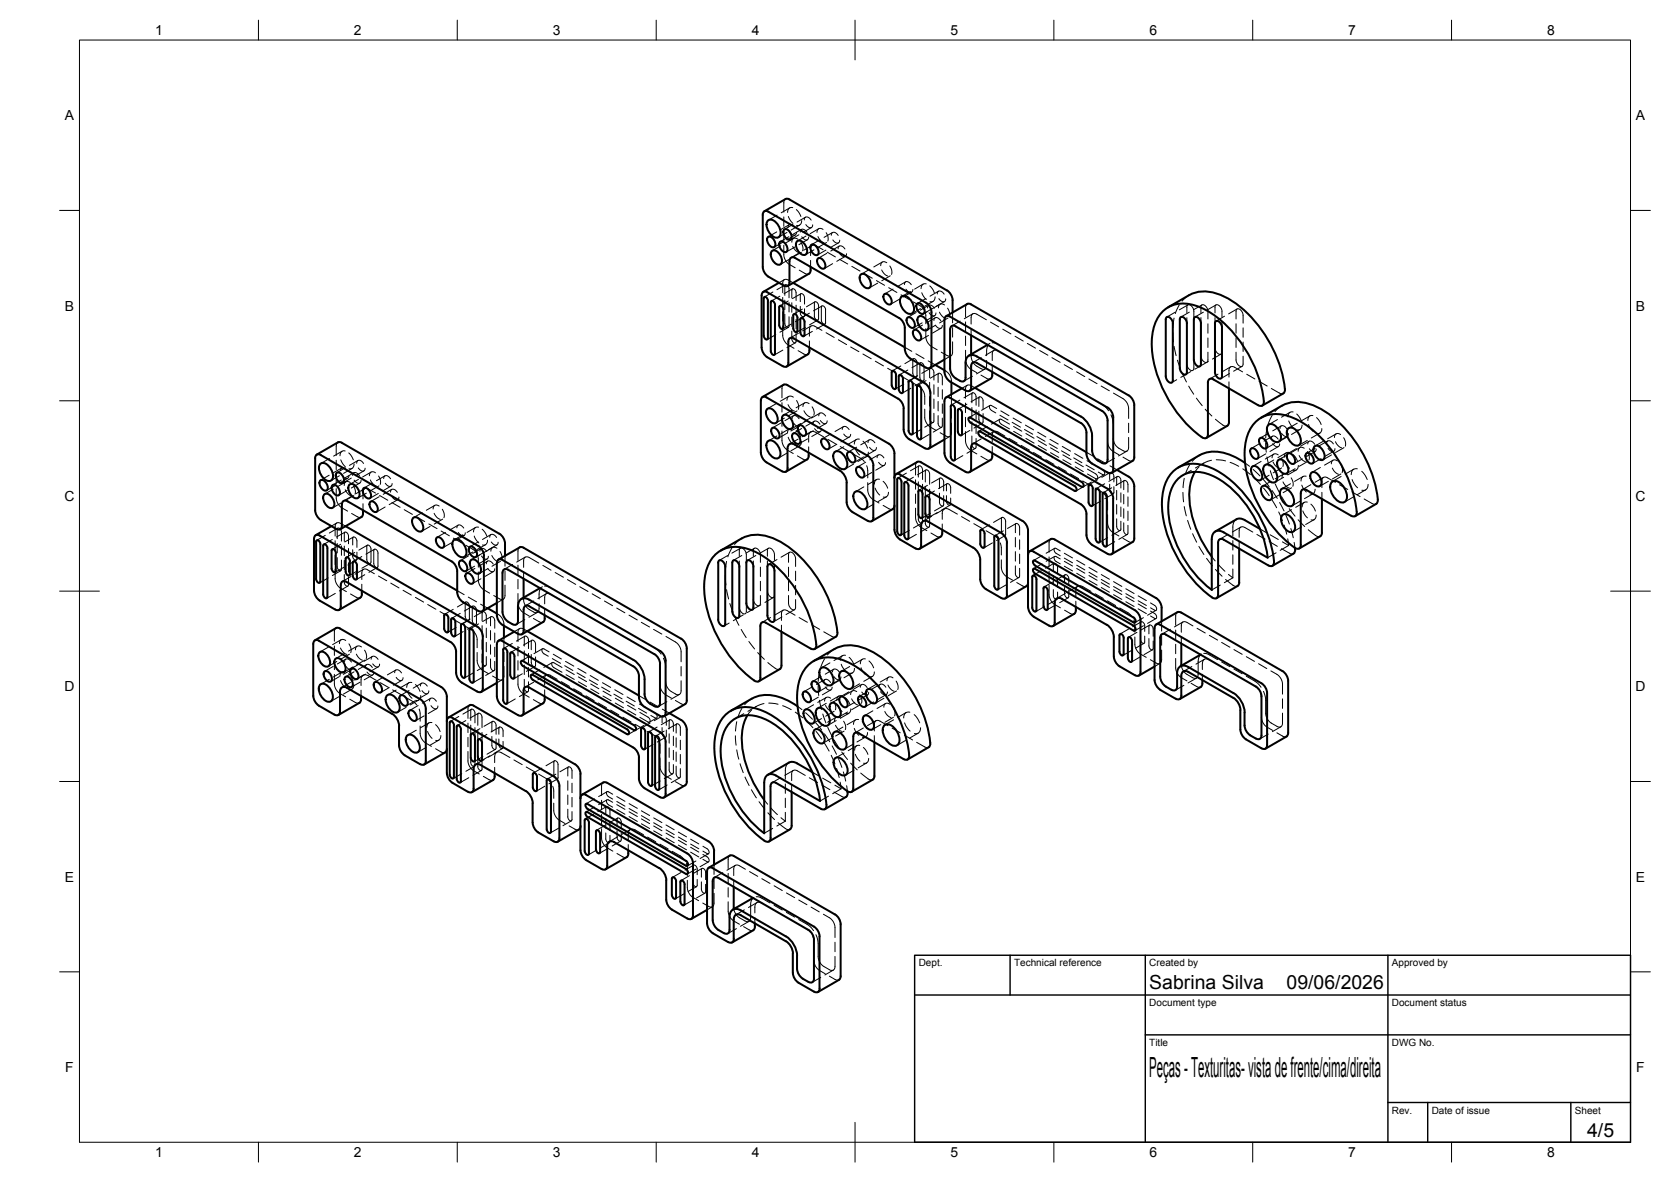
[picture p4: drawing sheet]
<svg xmlns="http://www.w3.org/2000/svg" width="420mm" height="297mm" viewBox="0 0 420 297" stroke-linecap="round" stroke-linejoin="round" font-family="sans-serif">
<defs><g id="words">
<text font-size="7" x="289" y="270.6">Peças - Texturitas- vista de frente/cima/direita</text>
<g font-size="4.9">
<text x="289" y="248.5">Sabrina Silva</text>
<text x="323.5" y="248.5">09/06/2026</text>
<text x="399.1" y="285.7">4/5</text>
</g>
<g font-size="3.5">
<text x="39" y="8.8">1</text>
<text x="89" y="8.8">2</text>
<text x="139" y="8.8">3</text>
<text x="189" y="8.8">4</text>
<text x="239" y="8.8">5</text>
<text x="289" y="8.8">6</text>
<text x="339" y="8.8">7</text>
<text x="389" y="8.8">8</text>
<text x="16.3" y="30.2">A</text>
<text x="411.3" y="30.2">A</text>
<text x="16.3" y="78">B</text>
<text x="411.3" y="78">B</text>
<text x="16.2" y="125.9">C</text>
<text x="411.2" y="125.9">C</text>
<text x="16.2" y="173.7">D</text>
<text x="411.2" y="173.7">D</text>
<text x="16.3" y="221.6">E</text>
<text x="411.3" y="221.6">E</text>
<text x="16.4" y="269.4">F</text>
<text x="411.4" y="269.4">F</text>
<text x="39" y="290.8">1</text>
<text x="89" y="290.8">2</text>
<text x="139" y="290.8">3</text>
<text x="189" y="290.8">4</text>
<text x="239" y="290.8">5</text>
<text x="289" y="290.8">6</text>
<text x="339" y="290.8">7</text>
<text x="389" y="290.8">8</text>
</g>
<g font-size="2.5">
<text x="231" y="242.9">Dept.</text>
<text x="255" y="242.9">Technical reference</text>
<text x="289" y="242.9">Created by</text>
<text x="350" y="242.9">Approved by</text>
<text x="289" y="252.8">Document type</text>
<text x="350" y="252.8">Document status</text>
<text x="289" y="262.9">Title</text>
<text x="350" y="262.9">DWG No.</text>
<text x="350" y="279.9">Rev.</text>
<text x="360" y="279.9">Date of issue</text>
<text x="396" y="279.9">Sheet</text>
</g>
</g></defs>
<!-- layer: Hidden -->
<g fill="none" stroke="#000" stroke-width=".25">
<path d="M195.3 58.3l-2.1 1.2M195.4 54.1l-2.1 1.2M197.1 54.5v2.4M197.1 58.1v2.4M197.5 50l-.4 .6v2.7M197.9 58.4l-2.2 1.2M198.2 57.1a.73 .73 0 0 1 .5-.7 .73 .73 0 0 1 .9 .4l.3 .4M198.2 54.4l.5 1 .7 .7M198.4 59.5l-2.2 1.2M198.5 56.5l-2.2 1.2M198.5 58.3a1.03 1.03 0 0 0 1.7 .6l.1-.5M198.6 52.2l-2.2 1.3"/>
<path d="M199.3 52.2a1.01 1.01 0 0 0-1.3 1.2M199.4 56.4l-2.2 1.2M199.5 59.9l-2.1 1.3M200 59l-2.2 1.3M200.2 52.7l.6 .6 .6 1.1M200.9 59l-2.2 1.2M201.1 56.6l-2.2 1.2M201.2 58.3a.73 .73 0 0 1 .6-.7 .73 .73 0 0 1 .8 .4l.3 .4M201.5 57.7l-2.1 1.2M201.6 55.4a1.03 1.03 0 0 1-1.3 1.2M201.6 59.5a1.03 1.03 0 0 0 1.6 .6l.1-.5M202.2 55.3a.74 .74 0 0 1 .6-.8 .74 .74 0 0 1 .8 .4l.4 .4"/>
<path d="M202.5 54.6l-2.1 1.2M202.6 56.4a.94 .94 0 0 0 .7 .8 .94 .94 0 0 0 1-.4v-.3M202.7 59.3l-2.2 1.2M204 57.2l-2.1 1.2M205.7 59.5l.5 .9 1 .6M205.8 57.5l-2.1 1.2M206.9 57.7a.88 .88 0 0 0-1-.2 .88 .88 0 0 0-.5 .9M207.7 58.5a2.39 2.39 0 0 1 .4 2.1M209 59.1a.74 .74 0 0 1 .6-.8 .74 .74 0 0 1 .8 .5l.4 .4M209.3 58.4l-2.1 1.3M194.3 73.4l-2.1 1.2M196.1 74.4l-2.1 1.3"/>
<path d="M196.3 61.8l-2.1 1.2M196.8 74.7v2.4M196.8 78.3v2.4M196.8 60.9l-2.1 1.2M197.1 61.6v2.4a3.2 3.2 0 0 0 1.4 2.5l1.4 .8M197.2 70.3l-1.3 .8M197.3 74.2v-2.3a.42 .42 0 0 1 .5-.4 .42 .42 0 0 1 .4 .4l.2 .5v2.4M197.3 79v2.3a.65 .65 0 0 0 .3 .8 .65 .65 0 0 0 .8-.1v-2.4M197.3 75.4v2.4M197.5 71.6l-2.2 1.2M198.2 75.6l-2.1 1.3M198.3 65.2l-2.1 1.3"/>
<path d="M198.4 76v2.4M199.1 74.9v-2.1a.58 .58 0 0 1 .7-.1 .58 .58 0 0 1 .3 .6l.1 2.2M199.1 76.1v2.4M199.1 79.7v2.3M199.3 72.6l-2.2 1.2M199.3 61.9l.6 .9 1 .7M199.4 71.1l-1.2-.7a.86 .86 0 0 0-1-.1 .86 .86 0 0 0-.4 .9v2.4M199.9 62.1l-2.2 1.2M200.2 76.7v2.4M200.6 60.1a.88 .88 0 0 0-1-.2 .88 .88 0 0 0-.5 1M201 67.9l1.7 .9h.7M201 63.5l-2.1 1.2"/>
<path d="M201.2 77l.1 1.9 .4 .6a.34 .34 0 0 0 .4 .1 .34 .34 0 0 0 .2-.3v-1.7M201.2 75.8v-1.6a.42 .42 0 0 1 .5-.4 .42 .42 0 0 1 .4 .4l.2 .6v1.6M201.4 60.9a2.49 2.49 0 0 1 .4 2.1M201.4 73.8l-2.2 1.2M201.5 63.4l-2.1 1.2M201.7 77.7l-2.1 1.2M202.1 79.6l-2.1 1.2M203 60.2l-2.1 1.3M203.5 78.7l-2.1 1.2M203.8 65.4v1.7M204.2 61.7l-2.1 1.2M204.7 62.8l-2.2 1.2"/>
<path d="M204.9 75.9l.5 .1 .4 .6v3.5a.42 .42 0 0 1-.4 .4 .42 .42 0 0 1-.4-.4l-.2-.5zM204.9 75.8l-2.1 1.3M206.2 60.3l-2.2 1.2M206.6 76.9h.5l.5 .7v3.5a.46 .46 0 0 1-.5 .4 .46 .46 0 0 1-.4-.5l-.2-.5zM206.7 76.9l-2.1 1.2M207 62.8l-1.8-1a.85 .85 0 0 0-1-.1 .85 .85 0 0 0-.4 .9v1.6M207.7 62.9l-2.2 1.2M207.8 60.9l-2.1 1.3M207.9 63.7l-2.2 1.2M208 63.4l2.1 1.2M209.4 66.3l-2.2 1.2M209.4 60.3a.94 .94 0 0 0 .7 .7 .94 .94 0 0 0 1-.3v-.3"/>
<path d="M210.7 62.5a.73 .73 0 0 1 .6-.7 .73 .73 0 0 1 .8 .4l.3 .4M210.8 61l-2.1 1.3M211 61.8l-2.1 1.3M211.1 65.2l2 1.1M211.1 63.7a.96 .96 0 0 0 .7 .7 .96 .96 0 0 0 1-.3l.1-.3M212.5 64.4l-2.1 1.3M214.2 66.9l2 1.2M217.3 68.7l2 1.2M218.7 67.7l-2.1 1.2M220.4 70.5l2 1.2M220.7 71.1l-2.2 1.3M221.7 67.8l.8 1.2 .7 .4"/>
<path d="M221.8 65.9l-2.1 1.2M223 66a.88 .88 0 0 0-1.1-.2 .88 .88 0 0 0-.5 1M223.5 72.3l2 1.2M223.8 66.8a2.39 2.39 0 0 1 .4 2.1M223.9 69.3l-2.2 1.3M224.6 72.7l-2.2 1.2M226.1 75.3l-2.2 1.2M226.5 74.1l2.1 1.2M227.4 71.5a.73 .73 0 0 1 .6-.8 .73 .73 0 0 1 .8 .5l.3 .4M227.7 70.8l-2.1 1.3M227.8 72.7a1.03 1.03 0 0 0 1.6 .5l.1-.5M228.9 73.2l-2.1 1.3"/>
<path d="M229.2 73.4l-2.1 1.3M229.6 75.9l1.8 1a3.1 3.1 0 0 1 1.4 2.4v2.1M230.4 78.5l-2.2 1.3M231.4 77.6l-2.1 1.2M231.8 73.6l.5 .9 .6 .8M232.1 71.4l-2.1 1.3M232.8 75l-2.1 1.2M232.9 71.3a1.03 1.03 0 0 0-1.3 1.2M233.2 77.4a.74 .74 0 0 1 .6-.8 .74 .74 0 0 1 .8 .5l.3 .4M233.2 78.3l-2.1 1.2M233.5 76.7l-2.1 1.2M233.6 78.6a.93 .93 0 0 0 .7 .7 .93 .93 0 0 0 1-.4v-.3"/>
<path d="M233.8 71.8l.8 1 .3 .8M234.3 77.6l-2.1 1.3M234.6 75.7l-2.1 1.3M235 79.3l-2.1 1.2M235.1 74.6a1.03 1.03 0 0 1-1.3 1.2M235.1 79.9l-2.1 1.2M235.7 73.9a.74 .74 0 0 1 .5-.8 .74 .74 0 0 1 .9 .4l.3 .4M236 73.2l-2.2 1.2M236.1 75a.94 .94 0 0 0 .7 .8 .94 .94 0 0 0 .9-.4l.1-.3M236.2 78.5l.6 .8 .9 .7M237.5 76.6a.88 .88 0 0 0-1.1-.2 .88 .88 0 0 0-.4 1M237.5 75.8l-3.3 1.9"/>
<path d="M238.3 77.4a2.39 2.39 0 0 1 .4 2.2M238.4 79.9l-2.2 1.3M239.5 78.5v2.6M243.2 76.4l-.4 .6v2.7M244.6 78.9l-2.1 1.2M295.2 79.9l-.3 2.4M295.5 78.5l-2.1 1.2M296.5 76.6l-1 2.2M298.4 78.6v-1.4a.64 .64 0 0 1 .6-.7 .64 .64 0 0 1 .7 .5l.5 1v2.2M298.4 79.8v1.5M298.7 76.6l-2.2 1.3M299 74.2l-1.8 1.5"/>
<path d="M299 78.5l-2.1 1.2M302 78.6v-1.4a.64 .64 0 0 1 .5-.7 .64 .64 0 0 1 .7 .5l.5 1v2.2M302 79.8v1.5M302.2 76.6l-2.1 1.3M302.6 78.5l-2.2 1.2M305.5 78.6v-1.4a.64 .64 0 0 1 .6-.7 .64 .64 0 0 1 .7 .5l.5 1v1.7M305.5 79.8v1.5M305.8 76.6l-2.2 1.3M307.9 79.5l-2.1 1.2M311 77.6l-2.1 1.3M195.1 84.1l-2.2 1.2M196.8 81.9v2.4a3 3 0 0 0 1.4 2.4l1.4 .8"/>
<path d="M196.8 88l-2.1 1.2M197 96.7l-.4 .6v2.7M198.2 82.3l-2.1 1.2M198.3 99.6l-2.1 1.2M199 81.4l-2.2 1.3M199.1 83.2v2l.4 .8a.36 .36 0 0 0 .4 .2 .36 .36 0 0 0 .3-.4v-2M199.5 99.8a.93 .93 0 0 0-1.1-.2 .93 .93 0 0 0-.5 1M200 86.1l-2.1 1.3M200.2 80.3v2.3M200.7 88.1l1.7 1h.7M200.8 83.7l-2.2 1.3M202.5 82.3l-2.1 1.2"/>
<path d="M203.5 85.7v1.6M203.9 81.9l-2.1 1.2M204.3 83.3l-2.2 1.2M205.7 80.4l-2.2 1.2M206.7 83l-1.8-1a.86 .86 0 0 0-1-.1 .86 .86 0 0 0-.4 .9v1.7M207.4 81.4l-2.1 1.3M207.7 83.6l2.1 1.2M210.8 85.4l2.1 1.2M213.9 87.2l2.1 1.2M217 89l2.1 1.2M220.1 90.8l2 1.2M223.2 92.5l2 1.2"/>
<path d="M226.3 94.3l2 1.2M226.5 92l-2.1 1.2M227.2 96.5l-2.1 1.3M227.5 87.3l1.8 1M228.3 93l-2.2 1.2M229 97.6l-2.1 1.2M229.4 96.1l1.7 1a3.2 3.2 0 0 1 1.4 2.5v2M229.7 90.2l.5 .1 .4 .7v3.4a.42 .42 0 0 1-.5 .4 .42 .42 0 0 1-.4-.4l-.2-.5v-3.5zM229.7 90.1l-2.2 1.3M230.3 88.9l2 1.2M230.4 94.7l-2.1 1.2M230.7 94.4l-2.1 1.3"/>
<path d="M231.4 91.2h.5l.4 .7v3.5a.42 .42 0 0 1-.4 .4 .42 .42 0 0 1-.4-.4l-.2-.5zM231.4 91.2l-2.1 1.2M231.9 81.1l-2.2 1.3M232 81.7l-2.2 1.2M232.2 95.7l-2.2 1.3M232.8 82.6v2a3.2 3.2 0 0 0 1.4 2.5l1.4 .8M232.9 95.6l-2.2 1.3M233.4 90.7l1.8 1M233.5 84.3l-2.2 1.2M233.7 94.9l.1-2.1a.58 .58 0 0 1 .7-.1 .58 .58 0 0 1 .3 .6v2.2M233.7 96.1v2.4M233.7 99.7v2.3"/>
<path d="M233.9 92.6l-2.1 1.2M234.8 80.5a.73 .73 0 0 1 .6-.7 .73 .73 0 0 1 .8 .4l.4 .4M234.8 96.7v2.4M235.2 81.7a.95 .95 0 0 0 .7 .8 .95 .95 0 0 0 1-.4v-.3M235.2 81.8l-2.1 1.2M235.9 96.1v-1.9a.42 .42 0 0 1 .4-.4 .42 .42 0 0 1 .4 .4l.2 .6v1.9M235.9 97.3v2.4M236 93.8l-2.1 1.2M236.6 82.5l-2.1 1.2M236.9 97.9v2.4M237.5 93a3.1 3.1 0 0 1 1.7 3.1M239.1 89.4l-1.6 1"/>
<path d="M239.2 99.1v2.4M239.5 85.9v2.6a.87 .87 0 0 1-.4 .9 .87 .87 0 0 1-1-.1l-1.4-.8M239.5 82.3v2.4M241.4 80.7l-2.1 1.2M242.8 88v2.4a3.1 3.1 0 0 0 1.4 2.4l1.4 .9M242.8 80.9v2.4M242.8 84.5v2.3M243.2 96.8l-1.4 .8M244.2 89a3.2 3.2 0 0 0 1.4 3 2.68 2.68 0 0 0 1.9 .8l.3-.2a2.52 2.52 0 0 0 .3-2M244.2 82.6v1.7M244.5 94.6l-2.1 1.2M244.5 98.7l-2.1 1.3"/>
<path d="M245.1 97.5a2.3 2.3 0 0 0-1.7-.8l-.4 .3-.2 .4v2.7M246.3 99.7l-2.1 1.3M246.7 94.3l1.6 .9h.8M246.7 89.9l-2.1 1.2M247.7 92.7l-2.2 1.3M248 80.4l-2.4-1.4a.86 .86 0 0 0-1-.1 .86 .86 0 0 0-.4 .9v1.6M248.5 86.7l-.4 1v1.7M248.9 86.3l-.6 .3M249 80.9l2.1 1.2M249.5 86.1l1.4 .4M249.5 91.8v1.7M249.9 88l-2.1 1.3"/>
<path d="M250.9 88.1a.86 .86 0 0 0-1-.1 .86 .86 0 0 0-.4 1v1.6M252.1 82.7l2.1 1.2M255.2 84.5l2.1 1.2M258.3 86.3l2.1 1.2M261.4 88.1l2.1 1.2M264.5 89.9l2.1 1.2M267.6 91.7l2.1 1.1M270.7 93.4l2.1 1.2M273.8 95.2l2 1.2M276.9 97l2 1.2M280 98.8l2.4 1.4a3.1 3.1 0 0 1 1.4 2.4v2.6M294.9 83.5l.1 2.4"/>
<path d="M295.2 87l.5 2.4M295.9 95.4l-1.3 .7M296.1 90.5l.7 2.3M297.3 93.9l1 2.1M298.9 97l1.2 2.1M299.4 93.4l-2.5 1.4M300.2 90.5v2a.64 .64 0 0 1-.6 .7 .64 .64 0 0 1-.7-.5l-.5-1.2M303.7 88.5v2a.59 .59 0 0 1-.4 .6 .59 .59 0 0 1-.7-.3l-.5-.7-.1-.7M303.7 81.4v2.3M303.7 84.9v2.4M303.8 90.8l-3.4 2M305.5 87.4a1.3 1.3 0 0 0 1.6 1.5l.2-.5"/>
<path d="M306.3 94l-2.2 1.3M307 89l-2.1 1.2M307.3 80.9v1.4M309 96v1.6M309.1 93.9l-2.1 1.2M309.4 92.2l-2.1 1.2M310.8 88.5v2.2a1.28 1.28 0 0 0 1.6 1.3l.2-2.5M310.8 80.2v-2a.65 .65 0 0 1 .6-.7 .65 .65 0 0 1 .7 .5l.4 1 .1 2.2M310.8 81.4v2.3M310.8 84.9v2.4M312.3 92.1l-2.1 1.2M312.4 93.5l-2-1.2a.86 .86 0 0 0-1-.1 .86 .86 0 0 0-.4 .9v1.7"/>
<path d="M312.6 82.4v2.4M312.6 86v2.3M313.5 94.1l2 1.1M316.6 95.8l2 1.2M319.7 97.6l2.2 1.3h.8M82.8 119.4l-2.2 1.3M82.8 115.2l-2.1 1.3M84.5 115.7v2.3M84.5 119.2v2.4M85 111.2l-.4 .3-.1 .6v2.4M85.3 119.6l-2.1 1.2M85.6 118.3a.73 .73 0 0 1 .6-.8 .73 .73 0 0 1 .8 .4l.3 .4"/>
<path d="M85.7 115.6l.5 .9 .6 .8M85.9 117.6l-2.1 1.2M86 119.5a1.03 1.03 0 0 0 1.6 .5l.1-.5M86 113.4l-2.1 1.2M86.8 113.3a1.01 1.01 0 0 0-1.3 1.2M86.8 117.5l-2.1 1.3M87.7 113.8l.5 .6 .6 1.2M88.5 117.7l-2.1 1.3M88.7 119.5a.73 .73 0 0 1 .5-.8 .73 .73 0 0 1 .9 .5l.3 .3M89 118.8l-2.2 1.2M89 116.6a1.03 1.03 0 0 1-1.3 1.2M89.7 116.4a.74 .74 0 0 1 .5-.8 .74 .74 0 0 1 .9 .5l.3 .4"/>
<path d="M90 115.7l-2.1 1.3M90.1 117.6a.95 .95 0 0 0 .7 .7 .95 .95 0 0 0 1-.3v-.3M91.5 118.3l-2.1 1.3M93.3 118.6l-2.1 1.3M94.4 118.8a.88 .88 0 0 0-1-.2 .88 .88 0 0 0-.5 1M95.2 119.6a2.39 2.39 0 0 1 .4 2.1M96.8 119.6l-2.1 1.2M195.1 101.5l-2.1 1.2M195.3 109.6l-2.1 1.2M196.3 106.3l-2.1 1.3M196.6 108.3v2.4a3.1 3.1 0 0 0 1.4 2.4l1.5 .9M196.6 101.2v2.4"/>
<path d="M196.6 104.7v2.4M197.2 105.1l-2.1 1.2M197.8 108.9l-2.1 1.3M197.8 113.9l-2.1 1.2M198.1 101.7l.6 .9 1 .7M198.2 109.9l.5 1 .6 .7M198.5 107.7l-2.1 1.3M199.1 103.1l-2.1 1.2M199.2 105.2a.74 .74 0 0 1 .5-.8 .74 .74 0 0 1 .9 .4l.3 .4M199.3 107.7a1.03 1.03 0 0 0-1.3 1.2M199.5 104.5l-2.1 1.2M199.6 106.3a.94 .94 0 0 0 .7 .8 .94 .94 0 0 0 1-.4v-.3"/>
<path d="M200.2 108.2l.5 .6 .6 1.1M200.3 100.7a2.62 2.62 0 0 1 .4 2.2M200.4 103.3l-2.1 1.2M200.5 114.6l1.7 .9h.7M200.7 110.3l-2.2 1.3M201 107.1l-2.1 1.2M201 112.1l-2.1 1.2M201.1 106.5l-2.1 1.3M201.5 110.9a1.03 1.03 0 0 1-1.3 1.2M201.6 107.7l-2.2 1.2M202.1 103.2l.9 1.2 .7 .4M202.3 101.2l-2.1 1.3"/>
<path d="M203 105.6l-2.1 1.3M203.1 110.3l-2.2 1.2M203.3 112.3v1.5M203.4 101.4a.89 .89 0 0 0-1-.2 .89 .89 0 0 0-.5 1M203.8 108.5l-2.1 1.3M204.2 102.2a2.46 2.46 0 0 1 .4 2.2M204.3 104.7l-2.1 1.2M204.4 106.5a.74 .74 0 0 1 .6-.7 .74 .74 0 0 1 .8 .4l.4 .4M204.5 108.3l-2.1 1.2M204.7 105.9l-2.1 1.2M204.8 107.7a.95 .95 0 0 0 .8 .7 .95 .95 0 0 0 .9-.3v-.3M205.9 104.5a.74 .74 0 0 1 .5-.8 .74 .74 0 0 1 .9 .5l.3 .3"/>
<path d="M206.2 103.8l-2.2 1.3M206.2 108.5l-2.1 1.2M206.3 105.7a.94 .94 0 0 0 .7 .7 .94 .94 0 0 0 .9-.3l.1-.4M207.1 109.8l-2-1.2a1.09 1.09 0 0 0-1.3-.1 1.09 1.09 0 0 0-.5 1.2v1.4M207.7 106.4l-2.2 1.2M208.2 110.4l2 1.2M208.9 109l-2.1 1.3M210.4 111.6l-2.1 1.3M211.3 112.2l2 1.2M211.8 107.9a.73 .73 0 0 1 .5-.8 .73 .73 0 0 1 .9 .5l.3 .4M212.1 107.2l-2.1 1.2M212.2 109.1a.95 .95 0 0 0 .7 .7 .95 .95 0 0 0 .9-.4l.1-.3"/>
<path d="M212.2 112.3l-2.2 1.2M213.6 109.8l-2.1 1.2M214.4 114l2.3 1.4 .6 .6M214.7 116.6l-2.2 1.2M215 112.6l.5 1 .6 .7M215.3 110.5l-2.1 1.2M215.4 112.4l-2.1 1.2M216.1 110.4a1.03 1.03 0 0 0-1.3 1.2M216.9 115l-2.1 1.2M217 110.9l.6 .6 .5 1.1M217.7 116.1l-2.2 1.3M217.8 114.8l-2.1 1.2"/>
<path d="M217.9 117l.3 1.2v1.9M218.2 111.2a.74 .74 0 0 1 .6-.7 .74 .74 0 0 1 .9 .4l.3 .4M218.3 113.6a1.02 1.02 0 0 1-1.3 1.2M218.6 110.5l-2.2 1.3M218.7 112.4a.94 .94 0 0 0 .7 .7 .94 .94 0 0 0 .9-.3l.1-.3M219.2 118.8l-2.2 1.2M220.1 113.1l-2.2 1.3M220.5 115a.73 .73 0 0 1 .6-.7 .73 .73 0 0 1 .8 .4l.3 .4M220.8 114.3l-2.1 1.3M220.9 116.2a.96 .96 0 0 0 .7 .7 .96 .96 0 0 0 1-.3l.1-.3M222.3 116.9l-2.1 1.3M227.9 118.9l-2.1 1.2"/>
<path d="M229.7 119.9l-2.2 1.3M230.6 116.1l-.4 .6v2.7M230.9 119.9v-2.5a.42 .42 0 0 1 .4-.4 .42 .42 0 0 1 .5 .4l.2 .5v2.6M231.1 117.1l-2.2 1.2M231.5 108l-2.1 1.2M232.5 102.8v2.1a3.2 3.2 0 0 0 1.4 2.4l1.5 .8M232.8 118.1l-2.1 1.2M233.6 109.2l-2.1 1.2M233.7 103.2v2l.4 .8a.36 .36 0 0 0 .5 .2 .36 .36 0 0 0 .2-.4v-1.9M234.7 106.1l-2.2 1.3M234.8 100.3v2.3M235.9 104.4v2.1l.4 .7a.36 .36 0 0 0 .4 .2 .36 .36 0 0 0 .2-.4v-1.9"/>
<path d="M235.9 100.9v2.4M236.8 107.4l-2.1 1.2M236.9 101.5v2.4M238.8 109.7l-1.3 .8M239.2 106.3v2.5a.85 .85 0 0 1-.4 .9 .85 .85 0 0 1-1-.1l-1.4-.9M239.2 102.7v2.4M241.3 100.5l-2.1 1.3M242.1 114.5l-2.1 1.2M242.8 108.4v2.4a3.2 3.2 0 0 0 1.4 2.4l1.4 .9M242.8 101.3v2.4M242.8 104.9v2.3M243.1 101.6l-2.1 1.2"/>
<path d="M243.9 108.2l-2.2 1.2M244.4 101.2v-2.1a.46 .46 0 0 1 .5-.4 .46 .46 0 0 1 .4 .5l.1 2.6M244.4 109.6v2.2l.4 .8a.34 .34 0 0 0 .4 .1 .34 .34 0 0 0 .2-.4v-2.1M244.4 102.4v2.4M244.4 106v2.4M245.3 112.7l-2.2 1.2M245.4 103v2.4M245.4 106.6v2.4M245.8 103.7l-2.2 1.3M246.1 103.3v2.1l.4 .8a.36 .36 0 0 0 .4 .2 .36 .36 0 0 0 .3-.4v-2.1M246.1 102.1v-2a.42 .42 0 0 1 .4-.4 .42 .42 0 0 1 .5 .4l.2 .5v2.2M246.6 114.7l1.7 .9h.8"/>
<path d="M246.7 110.3l-2.1 1.2M247 106.3l-2.1 1.3M248.2 107.2l-2.1 1.2M248.9 101.9l-2.1 1.2M249.5 112.2v1.7M249.9 108.4l-2.1 1.3M250.6 102.7l-1.3-.8a.46 .46 0 0 0-.6 .3 .46 .46 0 0 0 .3 .6l1.4 1M251.4 105.4l-2.1 1.2M251.4 104.4l2.1 1.1M251.7 103.3l2 1.2M252.6 109.6l-1.7-1.1a.86 .86 0 0 0-1-.1 .86 .86 0 0 0-.4 1v1.6M253.7 110.2l2 1.1"/>
<path d="M253.8 106.6l-2.1-1.2a.56 .56 0 0 0-.5 .5 .56 .56 0 0 0 .4 .6l2.2 1.3M254.5 106.1l2.1 1.2M254.7 105.1l2.1 1.1M254.9 107.2l2 1.2M254.9 108.4l2 1.2M256.8 111.9l2 1.2M257.6 107.9l2.1 1.2M257.8 106.8l2.1 1.2M258 109l2 1.1M258 110.2l2 1.2M259.9 113.7l2 1.2M260.7 109.7l2.1 1.2"/>
<path d="M260.9 108.6l2.1 1.2M261 110.7l2.1 1.2M261 112l2.1 1.2M263 115.5l2 1.2M263.8 111.5l2.1 1.2M264 110.4l2.1 1.2M264.1 112.5l2.1 1.2M264.1 113.8l2.1 1.1M266 117.3l2.1 1.2M266.9 113.3l2 1.2M267.1 112.2l2.1 1.2M267.3 114.3l2 1.2"/>
<path d="M267.3 115.5l2 1.2M269.1 119.1l2.1 1.2M270 115.1l2 1.2M270.2 114l2.1 1.2M270.3 116.1l2.1 1.2M270.3 117.3l2.1 1.2M273.1 116.9l2 1.2M273.2 113.7l1.8 1M273.3 115.8l1.3 .7M273.4 117.9l2.2 1.2 .4 .8a.34 .34 0 0 1-.1 .4 .34 .34 0 0 1-.4 0l-2.1-1.2M276 115.3l2 1.2M277.1 101.6l.8 .6 .8 1"/>
<path d="M277.2 118.1a.65 .65 0 0 1 .6 .5 .65 .65 0 0 1-.5 .7l-1.1-.7M277.6 119.3l-2.1 1.2M278.5 111a3 3 0 0 0 1.4 2.5l1.4 .8M279.1 117.1l1.7 1M279.2 118.7l-2.2 1.3M279.3 104.3l.6 2.2M280.2 115.2l-2.1 1.2M280.9 119.7l-2.1 1.3M282.4 114.9l1.6 .9h.8M283.4 113.4l-2.2 1.2M283.8 109.9v2.5a.85 .85 0 0 1-.4 1 .85 .85 0 0 1-1-.2l-1.1-.6a3.1 3.1 0 0 1-1.4-2.4M283.8 106.3v2.4"/>
<path d="M299.1 116.9l-1 2.1M299.5 118.2l-2.1 1.2M300.8 100.1l1.5 1.8M301.5 117.3l-1 1.3M301.6 114.4l-1.8 1.5M302.7 116.4l-2.1 1.2M303 102.8l1.7 1.7M304.6 115.7l-2.2 .8M305.6 105.4l2.1 1.6h.9M305.8 115.5l2.4 .3M309.3 116.2l2.2 1M312.5 117.8l1.9 1.4"/>
<path d="M313 116.3l1.2 .9M315.1 118l1.7 1.6M316.8 111.4l-2.2 1.3M317.1 116l-2.1 1.2M318.2 111.3l.2 2.3M318.3 114.1l-2.2 1.2M318.6 114.8l.5 2.3M318.6 107.7l-.3 2.4M319 108.9l-2.2 1.2M319.1 119.4l-2.1 1.3M319.4 118.3l.8 2.2M319.6 110.3a.73 .73 0 0 1 .6-.8 .73 .73 0 0 1 .8 .5l.4 .4"/>
<path d="M319.9 104.4l-1 2.2M320 109.6l-2.2 1.3M320 111.5a.95 .95 0 0 0 .7 .7 .95 .95 0 0 0 1-.3l.1-.4M320.1 116.1l.6 .9 .9 .7M320.3 115.6l-2.2 1.2M320.3 114.1l-2.2 1.3M320.5 111.4l-2.2 1.3M321.2 105.4l-2.1 1.3M321.4 114.3a.89 .89 0 0 0-1.1-.2 .89 .89 0 0 0-.5 .9M321.4 112.2l-2.1 1.3M321.8 107.7a.74 .74 0 0 1 .6-.8 .74 .74 0 0 1 .9 .5l.3 .4M322.2 115.1a2.39 2.39 0 0 1 .4 2.1"/>
<path d="M322.2 107l-2.2 1.3M322.2 108.9a.95 .95 0 0 0 .8 .7 .95 .95 0 0 0 .9-.3l.1-.3M322.3 117.6l-2.2 1.2M322.4 101.9l-1.8 1.5M322.8 119.1l-2.2 1.2M322.8 119.9l-2.2 1.3M323.1 115.9l.5 1 .7 .8M323.4 113.8l-2.1 1.2M323.7 114.3l-2.2 1.3M323.7 109.6l-2.2 1.3M323.7 109.8l-2.1 1.2M323.9 119.3a.89 .89 0 0 0-1.1-.2 .89 .89 0 0 0-.5 .9"/>
<path d="M324 105.8l.5 .9 .7 .8M324.2 113.7a1.03 1.03 0 0 0-1.3 1.2M324.4 103.6l-2.2 1.2M325.1 114.2l.6 .6 .6 1.1M325.1 103.5a1.03 1.03 0 0 0-1.3 1.3M325.6 117.8l-2.1 1.2M325.9 118.1l-2.1 1.2M326 112.7l-2.2 1.3M326.1 104l1.1 1.8M326.2 106.3l-2.1 1.3M326.5 117a1.03 1.03 0 0 1-1.3 1.2M326.7 114.5l.8 1.1 .7 .4"/>
<path d="M326.8 112.5l-2.1 1.2M326.9 107.9l-2.2 1.3M327.4 106.8a1.03 1.03 0 0 1-1.3 1.2M327.5 115.3l-2.2 1.3M327.6 119.7l-2.1 1.3M327.9 112.7a.88 .88 0 0 0-1-.3 .88 .88 0 0 0-.5 1M328.4 119.7a1.02 1.02 0 0 0-1.3 1.2M328.7 110.7l-2.1 1.2M328.7 113.5a2.39 2.39 0 0 1 .4 2.1M328.8 111.6a.74 .74 0 0 1 .6-.8 .74 .74 0 0 1 .8 .4l.4 .4M328.8 116l-2.1 1.2M329 106.7l.5 .9 .7 .8"/>
<path d="M329.1 110.9l-2.1 1.2M329.2 112.8a.95 .95 0 0 0 .8 .7 .95 .95 0 0 0 .9-.4v-.3M329.4 104.5l-2.2 1.3M330.1 104.4a1.02 1.02 0 0 0-1.3 1.3M330.6 113.5l-2.1 1.2M330.7 112.7l-2.2 1.2M331 105l.8 .9 .4 .8M331.9 108.8l-2.2 1.3M332 117.5l-2.1 1.2M332.2 115.2l-2.1 1.3M332.4 107.7a1 1 0 0 1-1.3 1.2M332.8 110.9l-2.2 1.2"/>
<path d="M332.8 120l-2.2 1.2M333.5 111.5a.73 .73 0 0 1 .6-.8 .73 .73 0 0 1 .8 .5l.4 .4M333.8 110.8l-2.1 1.2M333.9 112.7a.96 .96 0 0 0 .8 .7 .96 .96 0 0 0 .9-.3l.1-.4M334.8 114.3l-2.1 1.3M335 117.6l.6 .9 .9 .7M335.2 115.7l-2.2 1.2M335.3 113.4l-2.1 1.2M335.8 111l.6 .9 .9 .7M336 109l-2.2 1.3M336.3 115.8a.89 .89 0 0 0-1.1-.2 .89 .89 0 0 0-.4 1M337.1 116.6a2.39 2.39 0 0 1 .4 2.2"/>
<path d="M337.1 109.2a.89 .89 0 0 0-1.1-.2 .89 .89 0 0 0-.5 .9M337.2 119.1l-2.2 1.3M337.2 119.7l-2.1 1.3M337.8 110a2.49 2.49 0 0 1 .5 2.1M337.9 112.5l-2.1 1.2M340.4 117.9l-2.2 1.3M341.3 117.8a1.23 1.23 0 0 0-1.6 1.5M342.4 118.4l.9 1.1 .5 1M81.8 134.5l-2.1 1.3M83.5 135.6l-2.1 1.2M83.8 122.9l-2.1 1.2M84.3 135.9v2.4"/>
<path d="M84.3 139.5v2.4M84.3 122l-2.2 1.3M84.5 122.8v2.4a3.2 3.2 0 0 0 1.5 2.4l1.4 .8M84.7 131.4l-1.4 .8M84.8 135.4v-2.3a.42 .42 0 0 1 .4-.4 .42 .42 0 0 1 .4 .4l.3 .5v2.4M84.8 136.6v2.3M84.9 132.7l-2.1 1.2M85.7 136.8l-2.2 1.2M85.8 126.4l-2.1 1.2M85.8 120.6l-2.1 1.3M85.9 137.2v2.4M86.6 136v-1.9a.42 .42 0 0 1 .4-.4 .42 .42 0 0 1 .4 .4l.2 .6v2"/>
<path d="M86.6 137.2v2.4M86.7 133.7l-2.1 1.3M86.8 123.1l.6 .9 .9 .6M86.9 132.2l-1.2-.7a.86 .86 0 0 0-1-.1 .86 .86 0 0 0-.4 .9v2.4M87 121.1l-2.2 1.2M87.3 123.2l-2.1 1.3M87.4 120.2l-2.1 1.2M87.6 137.8v2.4M88.1 121.3a.88 .88 0 0 0-1.1-.2 .88 .88 0 0 0-.4 .9M88.3 120.1l-2.1 1.3M88.4 129l1.7 1 .7-.1M88.5 124.7l-2.1 1.2"/>
<path d="M88.7 138.1v1.9l.5 .7a.34 .34 0 0 0 .4 .1 .34 .34 0 0 0 .1-.4v-1.6M88.7 137v-1.7a.42 .42 0 0 1 .4-.4 .42 .42 0 0 1 .4 .4l.2 .6v1.7M88.8 122.1a2.32 2.32 0 0 1 .5 2.1M88.8 135l-2.1 1.2M89 124.6l-2.2 1.2M89 120.7a1.03 1.03 0 0 0 1.7 .5l.1-.5M89.2 138.8l-2.1 1.3M90.1 120.5l-2.1 1.2M90.5 121.4l-2.2 1.2M91 139.9l-2.2 1.2M91.3 126.6v1.6M91.7 122.8l-2.2 1.2"/>
<path d="M92.1 123.9l-2.1 1.3M92.4 137l.5 .1 .4 .7v3.4a.42 .42 0 0 1-.4 .4 .42 .42 0 0 1-.5-.4l-.2-.5zM92.4 137l-2.2 1.2M93.1 120.6l.6 .9 1 .7M93.6 121.4l-2.1 1.2M94.1 138.1h.5l.4 .6v3.5a.42 .42 0 0 1-.4 .5 .42 .42 0 0 1-.4-.5l-.2-.6zM94.1 138l-2.1 1.3M94.4 123.9l-1.7-1a.85 .85 0 0 0-1-.1 .85 .85 0 0 0-.4 .9v1.7M95.1 124l-2.1 1.3M95.3 122.1l-2.1 1.2M95.3 124.8l-2.1 1.3M95.4 124.5l2.1 1.2"/>
<path d="M96.5 120.3a.74 .74 0 0 1 .5-.8 .74 .74 0 0 1 .9 .4l.3 .4M96.8 127.4l-2.1 1.3M96.9 121.4a.94 .94 0 0 0 .7 .8 .94 .94 0 0 0 1-.4v-.3M98.2 123.7a.73 .73 0 0 1 .5-.8 .73 .73 0 0 1 .9 .4l.3 .4M98.3 122.2l-2.1 1.2M98.5 123l-2.1 1.2M98.6 126.3l2 1.2M98.6 124.8a.96 .96 0 0 0 .7 .8 .96 .96 0 0 0 1-.4v-.3M100 125.6l-2.1 1.2M101.6 128.1l2.1 1.2M104.7 129.9l2.1 1.2M106.2 128.8l-2.2 1.3"/>
<path d="M107.8 131.7l2.1 1.1M108.1 132.3l-2.1 1.2M109.2 129l.8 1.1 .7 .4M109.3 127l-2.1 1.2M110.4 127.2a.88 .88 0 0 0-1-.2 .88 .88 0 0 0-.5 .9M110.9 133.4l2.1 1.2M111.2 128a2.39 2.39 0 0 1 .4 2.1M111.3 130.5l-2.1 1.2M112 133.8l-2.1 1.2M113.5 136.4l-2.1 1.2M114 135.2l2.1 1.2M114.9 132.7a.73 .73 0 0 1 .5-.8 .73 .73 0 0 1 .9 .4l.3 .4"/>
<path d="M115.2 132l-2.1 1.2M115.3 133.8a1.05 1.05 0 0 0 1.6 .6l.1-.5M116.4 134.4l-2.1 1.2M116.7 134.6l-2.1 1.2M117.1 137l1.8 1a3.2 3.2 0 0 1 1.4 2.5v2M117.8 139.7l-2.1 1.2M118.9 138.7l-2.1 1.3M119.3 134.7l.4 1 .7 .7M119.6 132.6l-2.2 1.2M120.3 136.2l-2.2 1.2M120.3 132.5a1.01 1.01 0 0 0-1.2 1.2M120.7 138.5a.74 .74 0 0 1 .5-.7 .74 .74 0 0 1 .9 .4l.3 .4"/>
<path d="M120.7 139.4l-2.2 1.3M121 137.9l-2.1 1.2M121.1 139.7a.95 .95 0 0 0 .7 .8 .95 .95 0 0 0 1-.4v-.3M121.2 133l.8 .9 .4 .8M121.8 138.8l-2.2 1.2M122.1 136.9l-2.2 1.2M122.6 135.7a1.01 1.01 0 0 1-1.3 1.3M123.1 135a.74 .74 0 0 1 .6-.7 .74 .74 0 0 1 .8 .4l.4 .4M123.4 134.3l-2.1 1.3M123.5 136.2a.96 .96 0 0 0 .8 .7 .96 .96 0 0 0 .9-.3v-.3M123.7 139.6l.8 1.1 .7 .4M123.8 137.6l-2.1 1.2"/>
<path d="M124.9 137.8a.88 .88 0 0 0-1-.2 .88 .88 0 0 0-.5 .9M124.9 136.9l-2.1 1.3M125.7 138.6a2.39 2.39 0 0 1 .4 2.1M127 139.7v2.6M130.7 137.6l-.4 .6-.1 2.7M183 139.6l-2.2 1.2M184 137.8l-1 2.1M185.9 139.8v-1.4a.65 .65 0 0 1 .6-.7 .65 .65 0 0 1 .7 .5l.4 1 .1 2.2M186.2 137.8l-2.2 1.2M186.5 135.3l-1.8 1.5M186.5 139.6l-2.1 1.2M189.4 139.8v-1.4a.65 .65 0 0 1 .6-.7 .65 .65 0 0 1 .7 .5l.5 1v2.1"/>
<path d="M189.7 137.8l-2.1 1.2M190.1 139.6l-2.2 1.2M193 139.8v-1.4a.65 .65 0 0 1 .5-.7 .65 .65 0 0 1 .7 .5l.5 1v1.6M193.2 137.8l-2.1 1.2M198.5 138.8l-2.1 1.2M217.2 122.4l-2.1 1.2M218.2 121.3v1.8a3.1 3.1 0 0 0 1.4 2.5l1.4 .8M219.7 126.7l-2.1 1.2M220 122.7l.5 .9 .7 .8M220.4 120.5l-2.2 1.3M221.1 120.4a1.03 1.03 0 0 0-1.2 1.3M222.1 121l.5 .5 .6 1.2"/>
<path d="M222.1 127l1.6 .9h.8M222.9 124.8l-2.2 1.3M223.4 123.7a1.03 1.03 0 0 1-1.3 1.2M228.6 133.3l-2.1 1.2M230.2 127.7v2.4a3.1 3.1 0 0 0 1.4 2.4l1.4 .9M230.2 120.6v2.3M230.2 124.1v2.4M230.4 134.3l-2.1 1.2M230.9 129.3v1.3l.5 .8a.33 .33 0 0 0 .4 .1 .33 .33 0 0 0 .2-.4v-1.2M230.9 121.1v2.4M231.8 131.5l-2.1 1.2M232 121.7v2.4"/>
<path d="M232.7 129.1v2.4l.5 .9a.34 .34 0 0 0 .3 .1 .34 .34 0 0 0 .2-.4v-2.4M232.7 121.1v-2.8a.58 .58 0 0 1 .7-.1 .58 .58 0 0 1 .3 .6v2.9M232.7 122.3v2.7M233.2 122l-2.1 1.2M233.6 132.5l-2.2 1.2M233.7 122.9v2.7M234 129l-2.2 1.2M234.1 133.9l1.6 1h.8M234.3 129.7l-2.2 1.3M235 123.4l-2.2 1.2M235.7 128.8l-2.1 1.2M236.2 122.8v-2.3a.42 .42 0 0 1 .4-.4 .42 .42 0 0 1 .5 .4l.2 .6v2.3"/>
<path d="M236.2 123.9v2.4l.4 .7a.36 .36 0 0 0 .4 .2 .36 .36 0 0 0 .3-.4v-2.2M236.4 120.1l-2.2 1.3M236.9 131.7v1.4M237.1 127.2l-2.1 1.2M237.4 127.9l-2.1 1.2M238 124.6v1.5l.5 .8a.32 .32 0 0 0 .4 0 .32 .32 0 0 0 .1-.3v-1.4M238 123.4v-1.6a.65 .65 0 0 1 .8-.1 .65 .65 0 0 1 .2 .8v1.5M238.1 121.6l-2.1 1.2M238.9 126.9l-2.2 1.3M240.7 129.2l-2-1.2a1.07 1.07 0 0 0-1.3-.1 1.07 1.07 0 0 0-.5 1.2v1.4M241.8 129.8l2 1.2M244.9 131.6l2 1.2"/>
<path d="M247.9 133.4l2.4 1.4 .6 .6M248.8 131.9l-2.1 1.2M249.5 136.4l-2.1 1.3M251.5 136.4l.3 1.2v1.9M251.9 130.1l.6 .1 .4 .7v3.4a.42 .42 0 0 1-.5 .4 .42 .42 0 0 1-.4-.4l-.2-.5zM251.9 130l-2.1 1.3M252.3 133.4l-2.2 1.2M252.7 134.6l-2.1 1.2M255.3 133.9v-2a.42 .42 0 0 1 .4-.4 .42 .42 0 0 1 .5 .4l.2 .6v2M255.3 135.1v2.3M255.3 138.6v2.4M255.5 131.6l-2.2 1.2"/>
<path d="M256.4 135.7v2.4M256.4 139.2v2.4M262 139.6l-2.1 1.3M263.8 140v2.3M264.2 135.5l-.4 .7v2.6M265.2 137.8l-2.2 1.2M265.2 139.8l-2.2 1.3M266.6 138.4l-1-.6a.42 .42 0 0 0-.6 .2 .42 .42 0 0 0 .1 .6l.4 .4 1.1 .7M267.6 139l2.1 1.2M272.2 120.9l2.1 1.2M274.4 121.1l-3.8 2.3M275.3 122.6l1.8 1.1a3.2 3.2 0 0 1 1.4 2.4v2.1"/>
<path d="M276 120.6l-2.1 1.2M276.8 125.9l-2.2 1.3M277.8 121.6l-2.2 1.2M278.5 129.4v2a3.1 3.1 0 0 0 1.4 2.5l1.4 .8M278.5 135.1l-2.1 1.2M279 121.7v1.7l.4 .6a.36 .36 0 0 0 .4 .1 .36 .36 0 0 0 .3-.3v-1.5M279 120.5v-1.4a.46 .46 0 0 1 .5-.4 .46 .46 0 0 1 .4 .5l.2 1.9M279.5 122.6l-2.1 1.2M279.9 124.1l-2.1 1.2M280.3 136.1l-2.1 1.3M280.8 130.4v2.2l.6 .7a.3 .3 0 0 0 .3 0 .3 .3 0 0 0 .1-.3v-2M280.8 122v-1.9a.42 .42 0 0 1 .4-.4 .42 .42 0 0 1 .4 .4l.2 .5v2"/>
<path d="M280.8 123.2v2.4M280.8 126.8v2.4M281.7 133.3l-2.2 1.2M281.8 123.9v2.3M281.8 127.4v2.4M282.4 135.3l1.6 .9h.8M282.6 131.4v2.1l.3 .7a.36 .36 0 0 0 .5 .1 .36 .36 0 0 0 .2-.3v-2M282.6 123.1v-2a.42 .42 0 0 1 .4-.4 .42 .42 0 0 1 .4 .4l.2 .6v2M282.6 124.3v2.3M282.6 127.8v2.4M282.7 120.8l-2.1 1.2M283.4 134.3l-2.1 1.2"/>
<path d="M283.6 124.9v2.3M283.6 128.4v2.4M297.4 123.7l.2 2.4M297.8 120.2l-.3 2.4M297.8 127.3l.5 2.3M298.6 130.8l.8 2.2M299.9 134.1l1 2.2M301.5 137.3l1.2 2M304.7 139.9l.8 1.1M308.8 134.3l-2.1 1.2M310 135.9v2.3M310 139.4v2.4"/>
<path d="M310.9 130.5l-.5 .4-.3 .7-.1 3.1M311.6 136.2v1.7M312 132.5l-2.1 1.2M315 133.7l-2-1.1a.87 .87 0 0 0-1-.1 .87 .87 0 0 0-.4 .9v1.6M315.3 120l1.6 1.7M316 134.3l2.1 1.2M316.8 132.9l1.5 .9M317.6 120.5l1.5 1.8M317.7 122.6l1.4 2M319.1 136.1l2.1 1.2M319.4 134.4l2 1.2M319.6 120.9l-2.1 1.3"/>
<path d="M319.8 125.5l1.2 2.1M319.8 123.3l1.4 2M320.7 121.6l1 2.2M320.9 138.9l-2.2 1.3M321.5 128.7l1 2.1M321.6 124.4l-2.1 1.2M321.8 126.3l1.1 2.1M322.2 137.9l2.3 1.3 .7-.1M322.3 124.8l1.2 2M322.5 136.2l1.5 .9M322.6 121.1l.8 1.1 .7 .4M322.9 132l.6 2.2"/>
<path d="M323.3 129.5l.9 2.2M323.8 135.4l.2 1.7-2.1 1.2M324.2 127.8l1.4 1.9M324.5 121.6l-2.2 1.2M324.6 132.8l.6 2.3M324.7 120.1a2.39 2.39 0 0 1 .4 2.1M324.8 128.1l-2.2 1.2M324.8 122.6l-2.2 1.2M325.4 136.3l.2 1.4M326.4 130.6l1.7 1.7M327 125.9l-2.2 1.2M327.3 132.4l-2.2 1.3"/>
<path d="M327.3 121.9l.5 1 .7 .7M327.6 128.4l.5 1 .6 .7M327.9 126.2l-2.1 1.3M328.7 126.2a1.03 1.03 0 0 0-1.3 1.2M329 133.1l2 1.6 1 .1M329.3 120.2l1.2 1.7M329.6 126.7l.8 .9 .4 .8M329.6 121.8l-2.1 1.2M330.1 124.1l-2.1 1.2M330.4 130.6l-2.1 1.2M330.7 122.9a1.03 1.03 0 0 1-1.3 1.2M330.9 129.4a1.03 1.03 0 0 1-1.3 1.2"/>
<path d="M332.4 123.7v1.7M334 121l-2.1 1.2M335.8 121.2l-2-1.1a.86 .86 0 0 0-1-.1 .86 .86 0 0 0-.4 .9v1.6M336.8 121.8l2.1 1.2M339.9 123.6l2.1 1.2M340 120.5l.4 1 1 1.1M340.2 124.9l-2.1 1.3M343 125.4l2.3 1.3 .7-.1M343.4 123.1l-2.2 1.2M344 121.7a1.25 1.25 0 0 1-1.6 1.5M82.5 145.2l-2.1 1.3M84.3 143.1v2.3a3 3 0 0 0 1.4 2.5l1.4 .8"/>
<path d="M84.3 149.1l-2.1 1.3M84.5 157.8l-.4 .7v2.6M84.8 140.1v2.5l.4 .7a.36 .36 0 0 0 .4 .1 .36 .36 0 0 0 .3-.3v-2.4M85.7 143.4l-2.1 1.2M86.4 142.6l-2.1 1.2M86.6 144.4v2.1l.4 .6a.36 .36 0 0 0 .4 .2 .36 .36 0 0 0 .2-.4v-1.9M86.6 140.8v2.4M87.5 147.3l-2.2 1.2M87.6 141.4v2.4M88.1 149.3l1.8 .9h.7M88.2 144.9l-2.1 1.2M89.6 140.8l-2.1 1.2"/>
<path d="M90 143.4l-2.2 1.2M91 146.8v1.7M91.4 143.1l-2.1 1.2M91.7 144.4l-2.1 1.3M93.1 141.6l-2.1 1.2M94.1 144.2l-1.7-1a.86 .86 0 0 0-1-.1 .86 .86 0 0 0-.4 .9v1.6M94.9 142.6l-2.1 1.2M95.2 144.8l2 1.2M98.3 146.5l2 1.3M101.3 148.3l2.1 1.2M104.5 150.1l2 1.2M107.5 151.9l2.1 1.2"/>
<path d="M110.6 153.7l2.1 1.2M113.7 155.5l2.1 1.2M114 153.1l-2.2 1.3M114.7 157.7l-2.1 1.2M115 148.4l1.7 1M115.7 154.1l-2.1 1.3M116.5 158.7l-2.2 1.2M116.8 157.3l1.8 1a3 3 0 0 1 1.4 2.4v2.1M117.1 151.4h.5l.4 .6v3.5a.42 .42 0 0 1-.4 .4 .42 .42 0 0 1-.4-.4l-.2-.6zM117.1 151.3l-2.1 1.2M117.8 150.1l2 1.1M117.9 155.9l-2.2 1.2"/>
<path d="M118.2 155.6l-2.1 1.2M118.9 152.3l.5 .2 .4 .6v3.4a.42 .42 0 0 1-.4 .4 .42 .42 0 0 1-.4-.4l-.3-.5zM118.9 152.3l-2.1 1.3M119.3 142.3l-2.1 1.2M119.4 142.8l-2.1 1.3M119.7 156.9l-2.2 1.2M120.3 143.7v2.1a3.1 3.1 0 0 0 1.4 2.4l1.4 .9M120.3 156.8l-2.1 1.2M120.8 151.8l1.8 1.1M120.9 145.4l-2.1 1.3M121.2 156v-1.9a.46 .46 0 0 1 .5-.4 .46 .46 0 0 1 .4 .5l.2 2.5M121.2 157.2v2.4"/>
<path d="M121.4 153.7l-2.2 1.3M122.3 141.7a.74 .74 0 0 1 .5-.8 .74 .74 0 0 1 .9 .5l.3 .4M122.3 157.8v2.4M122.5 140.5l-2.1 1.2M122.6 141l-2.1 1.2M122.7 142.9l-2.2 1.2M122.7 142.9a.93 .93 0 0 0 .7 .7 .93 .93 0 0 0 1-.4v-.3M123.3 157.3v-2.1a.65 .65 0 0 1 .9-.1 .65 .65 0 0 1 .2 .8v2M123.3 158.5v2.3M123.5 155l-2.2 1.2M124.1 143.6l-2.1 1.3M124.4 159.1v2.3"/>
<path d="M124.9 154.2a3.2 3.2 0 0 1 1.8 3.1M125.8 141.1l-2.1 1.2M126.6 150.6l-1.7 .9M127 147.1v2.6a.87 .87 0 0 1-.4 .9 .87 .87 0 0 1-1-.1l-1.5-.8M127 143.5v2.4M128.9 141.8l-2.1 1.3M130.2 149.2v2.3a3.2 3.2 0 0 0 1.5 2.5l1.4 .8M130.2 142v2.4M130.2 145.6v2.4M130.6 158l-1.3 .8M131.7 150.2a3.1 3.1 0 0 0 1.4 3 2.69 2.69 0 0 0 1.8 .8l.4-.3a2.61 2.61 0 0 0 .3-2M131.7 143.8v1.6"/>
<path d="M132 155.7l-2.2 1.2M132 159.9l-2.2 1.2M132.1 140l-2.2 1.3M132.6 158.6a2.25 2.25 0 0 0-1.7-.7l-.4 .2-.2 .5-.1 2.7M134.1 155.4l1.7 1 .7-.1M134.2 151l-2.1 1.3M135.1 153.9l-2.1 1.2M135.5 141.5l-2.4-1.4a.86 .86 0 0 0-1-.1 .86 .86 0 0 0-.4 .9v1.7M135.9 147.9l-.3 1v1.6M136.4 147.5l-.6 .3M136.5 142.1l2.1 1.2M136.9 147.3h.7l.8 .4"/>
<path d="M136.9 153v1.6M137.4 149.2l-2.2 1.2M138.4 149.3a.86 .86 0 0 0-1-.1 .86 .86 0 0 0-.5 .9v1.7M139.6 143.9l2.1 1.2M142.7 145.7l2.1 1.2M145.8 147.5l2 1.1M148.9 149.2l2 1.2M152 151l2 1.2M155.1 152.8l2 1.2M158.2 154.6l2 1.2M161.2 156.4l2.1 1.2M164.3 158.2l2.1 1.1"/>
<path d="M167.4 159.9l2.4 1.4a3.1 3.1 0 0 1 1.5 2.5v2.5M182.4 144.6l.1 2.4M182.7 141.1l-.3 2.4M182.7 148.2l.5 2.3M183.3 156.6l-1.2 .7M183.5 151.7l.8 2.2M184.8 155l1 2.1M185.9 141v1.4M186.4 158.2l1.2 2M186.9 154.5l-2.5 1.5M187.7 151.6v2.1a.65 .65 0 0 1-.6 .6 .65 .65 0 0 1-.7-.5l-.5-1.2M189.4 141v1.4"/>
<path d="M191.2 149.7v1.9a.64 .64 0 0 1-.6 .7 .64 .64 0 0 1-.7-.5l-.5-1.2M191.2 142.5v2.4M191.2 146.1v2.4M191.3 152l-3.4 1.9M193 148.6a1.32 1.32 0 0 0 1.6 1.4l.1-.4M193 141v1.4M193.7 155.2l-2.1 1.2M194.5 150.1l-2.2 1.3M194.7 142v1.5M195.4 140.6l-2.2 1.3M196.5 157.1v1.7M196.6 155l-2.1 1.3"/>
<path d="M196.9 153.3l-2.1 1.3M198.3 149.7v2.1a1.26 1.26 0 0 0 1.6 1.3l.1-2.4M198.3 141.3v-1.9a.64 .64 0 0 1 .5-.7 .64 .64 0 0 1 .7 .5l.5 1v2.2M198.3 142.5v2.4M198.3 146.1v2.4M199.8 153.2l-2.2 1.2M199.9 154.6l-2-1.2a.86 .86 0 0 0-1-.1 .86 .86 0 0 0-.4 1v1.6M200 143.5v2.4M200 147.1v2.4M200.9 155.2l2.1 1.2M204 157l2.1 1.2M207.1 158.8l2.3 1.2h.7"/>
<path d="M251.8 140.7v1.8a3.1 3.1 0 0 0 1.4 2.5l1.4 .8M253 146.9l-2.1 1.3M255.3 142.2v2.1l.5 .7a.34 .34 0 0 0 .4 .1 .34 .34 0 0 0 .2-.3v-2M255.7 146.4l1.6 .9h.8M256.2 145.1l-2.1 1.3M261.8 143.4l-2.1 1.2M262 141.7l-2.1 1.2M262.6 152.4l-2.1 1.3M263.8 147.1v2.4a3.2 3.2 0 0 0 1.4 2.4l1.4 .8M263.8 143.5v2.4M264.7 146.3l-2.2 1.2M264.9 148.2v1.6l.3 .7a.36 .36 0 0 0 .5 .2 .36 .36 0 0 0 .2-.4v-1.5"/>
<path d="M264.9 143.4v-1.5a.46 .46 0 0 1 .5-.4 .46 .46 0 0 1 .4 .5l.1 2M264.9 144.6v2.4M265 141.6l-2.1 1.2M265.4 152l-2.1 1.3M265.7 150.6l-2.1 1.3M265.9 145.2v2.4M266.6 140.5l-1-.6a.43 .43 0 0 0-.6 .2 .43 .43 0 0 0 .1 .5l.4 .4 1.1 .7M267.6 140.3l2.1 1.1M267.6 142.3l2.1 1.2M267.6 141.1l2.1 1.1M267.7 147.6v1.9l.6 .7a.31 .31 0 0 0 .3 0 .31 .31 0 0 0 .1-.3v-1.7M267.7 146.4v-1.7a.48 .48 0 0 1 .5-.3 .48 .48 0 0 1 .4 .5l.1 2.1"/>
<path d="M267.7 153.3l1.7 1h.7M267.8 144.4l-2.1 1.3M267.9 149.1l-2.2 1.3M268.6 150.2l-2.2 1.3M270.5 151.1v1.4M270.7 140.8l2.1 1.2M270.7 142l2.1 1.2M270.7 144.1l2.1 1.2M270.7 142.9l2.1 1.1M271 147.3l-2.1 1.2M273.8 142.6l2.1 1.2M273.8 143.8l2.1 1.2"/>
<path d="M273.8 145.9l2.1 1.2M273.8 144.6l2.1 1.2M274.3 148.6l-2-1.2a1.07 1.07 0 0 0-1.3-.1 1.07 1.07 0 0 0-.5 1.1v1.5M275.4 149.2l2 1.2M276.9 144.4l2.1 1.2M276.9 145.6l2.1 1.2M276.9 147.6l2.1 1.2M276.9 146.4l2.1 1.2M278.4 151l2.1 1.2M280 146.2l2.1 1.2M280 147.4l2.1 1.2M280 149.4l2.1 1.2"/>
<path d="M280 148.2l2.1 1.2M281.5 152.8l2.1 1.2 .9 .8M283.1 148l2.1 1.1M283.1 149.2l2.1 1.2M283.1 151.2l2.1 1.2M283.1 150l2.1 1.2M283.8 158.1l-2.2 1.2M285.1 155.8v.1a6.2 6.2 0 0 1 .2 3M285.9 158.9l-2.2 1.3M286.2 149.7l2 1.2M286.2 151l2 1.2M286.2 153l2 1.2"/>
<path d="M286.2 151.8l2 1.2M286.8 156.6a.42 .42 0 0 1 .4-.4 .42 .42 0 0 1 .4 .4l.2 .5v1.6M286.9 156.3l-2.1 1.2M287.5 155.2l-2.1 1.2M287.5 157.3l-2.1 1.2M287.8 159.9v1.4a.46 .46 0 0 1-.5 .4 .46 .46 0 0 1-.4-.5l-.1-.5M288.9 159.3v-2a.58 .58 0 0 1 .7-.1 .58 .58 0 0 1 .3 .6l.1 2.1M289.1 157.1l-2.2 1.2M289.3 151.5l1 .6a.65 .65 0 0 1 .6 .6 .65 .65 0 0 1-.5 .7l-1.1-.7M289.3 153.6l1 .6a.65 .65 0 0 1 .6 .6 .65 .65 0 0 1-.5 .6l-1.1-.6M290.7 153.4l-2.2 1.2M290.7 155.4l-2.2 1.3"/>
<path d="M292.1 156.1v2.5M292.1 159.8v2.4M294.3 158.1l-2.2 1.3M295.6 158.3v2.4M296 153.9l-.4 .6v2.6M297.4 156.3l-2.1 1.3M300 157.3l-1.6-.9a.86 .86 0 0 0-1-.1 .86 .86 0 0 0-.4 .9v1.7M301 157.9l2 1.2M303.4 140.3l1.4 1.9M304.1 159.7l2.1 1.2M305.6 143.1l1.7 1.7M306.3 141.9l1.7 1.7"/>
<path d="M306.8 147l-2.1 1.3M308.2 145.6l2.1 1.6 .9 .1M308.9 144.3l1.1 .9M310 145.2l-2.2 1.2M310 143v2.2M82.6 162.6l-2.1 1.2M82.8 170.7l-2.1 1.2M83.8 167.5l-2.2 1.2M84.1 169.5v2.3a3 3 0 0 0 1.4 2.5l1.4 .8M84.1 162.3v2.4M84.1 165.9v2.4M84.7 166.2l-2.2 1.3"/>
<path d="M85.3 170.1l-2.2 1.2M85.3 175l-2.1 1.3M85.6 162.8l.6 1 1 .7M85.6 171l.5 1 .7 .8M85.8 160.8l-2.2 1.2M86 168.9l-2.2 1.2M86.6 164.2l-2.1 1.3M86.6 166.3a.74 .74 0 0 1 .6-.7 .74 .74 0 0 1 .9 .4l.3 .4M86.7 168.8a1.03 1.03 0 0 0-1.3 1.2M86.9 161a.92 .92 0 0 0-1.1-.2 .92 .92 0 0 0-.5 .9M87 165.6l-2.2 1.3M87 167.5a.96 .96 0 0 0 .8 .7 .96 .96 0 0 0 .9-.3l.1-.3"/>
<path d="M87.7 169.3l.5 .6 .6 1.2M87.7 161.8a2.44 2.44 0 0 1 .5 2.2M87.9 164.4l-2.2 1.2M87.9 175.7l1.7 1 .8-.1M88.1 171.5l-2.1 1.2M88.5 168.2l-2.2 1.3M88.5 173.2l-2.2 1.2M88.6 167.7l-2.1 1.2M89 172.1a1.03 1.03 0 0 1-1.3 1.2M89 168.8l-2.1 1.3M89.6 164.4l.8 1.1 .7 .4M89.8 162.4l-2.2 1.2"/>
<path d="M90.5 166.8l-2.2 1.2M90.5 171.4l-2.1 1.3M90.8 173.4v1.5M90.9 162.6a.88 .88 0 0 0-1-.2 .88 .88 0 0 0-.5 .9M91.3 169.7l-2.1 1.2M91.7 163.4a2.46 2.46 0 0 1 .4 2.1M91.8 165.9l-2.2 1.2M91.9 167.7a.74 .74 0 0 1 .5-.8 .74 .74 0 0 1 .9 .5l.3 .4M92 169.4l-2.2 1.2M92.2 167l-2.1 1.2M92.3 168.9a.95 .95 0 0 0 .7 .7 .95 .95 0 0 0 1-.4v-.3M93.3 165.7a.74 .74 0 0 1 .6-.8 .74 .74 0 0 1 .8 .4l.4 .4"/>
<path d="M93.6 165l-2.1 1.2M93.7 169.6l-2.1 1.2M93.7 166.8a.96 .96 0 0 0 .8 .7 .96 .96 0 0 0 .9-.3v-.3M94.6 171l-2-1.2a1.09 1.09 0 0 0-1.3-.1 1.09 1.09 0 0 0-.5 1.1v1.5M95.1 167.6l-2.1 1.2M95.6 171.6l2.1 1.2M96.4 170.2l-2.2 1.2M97.9 172.8l-2.2 1.2M98.7 173.4l2.1 1.1M99.2 169.1a.74 .74 0 0 1 .6-.8 .74 .74 0 0 1 .8 .4l.4 .4M99.5 168.4l-2.1 1.2M99.6 173.4l-2.1 1.3"/>
<path d="M99.6 170.2a.93 .93 0 0 0 .7 .8 .93 .93 0 0 0 1-.4v-.3M101 171l-2.1 1.2M101.8 175.1l2.4 1.4 .6 .7M102.1 177.8l-2.1 1.2M102.4 173.7l.5 1 .7 .8M102.8 171.6l-2.2 1.2M102.8 173.5l-2.1 1.3M103.5 171.5a1.03 1.03 0 0 0-1.2 1.2M104.4 176.1l-2.2 1.3M104.5 172l.8 1 .3 .8M105.1 177.3l-2.1 1.2M105.3 175.9l-2.2 1.3"/>
<path d="M105.4 178.2a6 6 0 0 1 .2 3M105.7 172.4a.74 .74 0 0 1 .6-.8 .74 .74 0 0 1 .8 .4l.3 .4M105.8 174.8a1.02 1.02 0 0 1-1.3 1.2M106 171.7l-2.1 1.2M106.1 173.6a.95 .95 0 0 0 .7 .7 .95 .95 0 0 0 1-.4v-.3M106.6 179.9l-2.1 1.2M107.5 174.3l-2.1 1.2M108 176.2a.73 .73 0 0 1 .5-.8 .73 .73 0 0 1 .9 .4l.3 .4M108.3 175.5l-2.1 1.2M108.4 177.3a.96 .96 0 0 0 .7 .8 .96 .96 0 0 0 1-.4v-.3M109.8 178.1l-2.1 1.2M118.1 177.3l-.4 .6v2.6"/>
<path d="M118.5 178.2l-2.1 1.3M119 169.1l-2.2 1.3M120 164v2a3.2 3.2 0 0 0 1.4 2.5l1.4 .8M120.3 179.2l-2.1 1.3M121.1 170.3l-2.2 1.3M121.2 164.4v1.9a.64 .64 0 0 0 .2 .8 .64 .64 0 0 0 .9 0v-2.1M121.2 160.8v2.4M122.1 167.3l-2.1 1.2M122.3 161.4v2.4M123.3 165.6v2.1l.4 .7a.36 .36 0 0 0 .4 .2 .36 .36 0 0 0 .3-.4v-2M123.3 162v2.4M124.2 168.5l-2.1 1.2"/>
<path d="M124.4 162.7v2.3M126.3 170.8l-1.4 .8M126.7 167.5v2.4a.87 .87 0 0 1-.4 .9 .87 .87 0 0 1-1-.1l-1.5-.8M126.7 160.3v2.4M126.7 163.9v2.4M128.8 161.7l-2.1 1.2M129.6 175.6l-2.2 1.3M130.2 169.6v2.3a3 3 0 0 0 1.5 2.5l1.4 .8M130.2 162.4v2.4M130.2 166v2.4M130.6 162.7l-2.2 1.2M131.3 169.3l-2.1 1.3"/>
<path d="M131.8 162.4v-2.2a.42 .42 0 0 1 .4-.4 .42 .42 0 0 1 .5 .4l.2 .5v2.3M131.8 170.7v2.3l.6 .8a.31 .31 0 0 0 .3 0 .31 .31 0 0 0 .2-.3v-2.2M131.8 163.6v2.4M131.8 167.1v2.4M132.7 173.8l-2.1 1.3M132.9 164.2v2.4M132.9 167.8v2.3M133.2 164.9l-2.1 1.2M133.6 164.5v2l.4 .9a.36 .36 0 0 0 .4 .1 .36 .36 0 0 0 .3-.3v-2.1M133.6 163.3v-2.1a.44 .44 0 0 1 .4-.4 .44 .44 0 0 1 .5 .4l.2 .6v2.1M133.8 160.9l-2.2 1.2M134.1 175.8l1.7 .9h.7"/>
<path d="M134.2 171.4l-2.1 1.3M134.5 167.5l-2.1 1.2M135.7 168.3l-2.1 1.3M136.4 163l-2.1 1.3M136.9 173.4v1.6M137.4 169.6l-2.2 1.2M138.1 163.8l-1.3-.7a.43 .43 0 0 0-.6 .1 .43 .43 0 0 0 .2 .6l.4 .5 1.1 .6M138.9 165.5l2 1.2M138.9 166.5l-2.2 1.2M139.1 164.4l2.1 1.2M140.1 170.7l-1.7-1a.86 .86 0 0 0-1-.1 .86 .86 0 0 0-.5 .9v1.7M141.1 171.3l2.1 1.2"/>
<path d="M141.3 167.7l-2-1.2a.43 .43 0 0 0-.6 .2 .43 .43 0 0 0 .1 .6l.5 .5 2 1.1M142 167.3l2 1.2M142.2 166.2l2.1 1.2M142.3 168.3l2.1 1.2M142.3 169.6l2.1 1.1M144.2 173.1l2.1 1.2M145.1 169.1l2 1.2M145.3 168l2.1 1.2M145.4 170.1l2.1 1.2M145.4 171.3l2.1 1.2M147.3 174.9l2.1 1.2M148.2 170.9l2 1.1"/>
<path d="M148.4 169.8l2.1 1.2M148.5 171.9l2.1 1.2M148.5 173.1l2.1 1.2M150.4 176.7l2.1 1.1M151.3 172.7l2 1.1M151.5 171.6l2 1.1M151.6 173.7l2.1 1.2M151.6 174.9l2.1 1.2M153.5 178.4l2.1 1.2M154.3 174.4l2.1 1.2M154.6 173.3l2 1.2M154.7 175.5l2.1 1.1"/>
<path d="M154.7 176.7l2.1 1.2M157.4 176.2l2.1 1.2M157.7 175.1l2 1.2M157.8 177.3l2.1 1.1M157.8 178.5l2.1 1.2M160.5 178l2.1 1.2M160.7 174.8l1.7 1M160.8 176.9l1.3 .8M160.9 179l2 1.2a.65 .65 0 0 1 .6 .6 .65 .65 0 0 1-.5 .7l-2.1-1.2M163.4 176.4l2.1 1.2M164.5 162.8l1.7 1.6M164.7 179.2l.5 .9a.33 .33 0 0 1-.1 .3 .33 .33 0 0 1-.4 0l-1.1-.6"/>
<path d="M165.9 172.2a3.2 3.2 0 0 0 1.5 2.4l1.4 .8M166.5 178.2l1.8 1M166.6 179.9l-2.1 1.2M166.8 165.4l.5 1.3 .1 1M167.7 176.3l-2.2 1.3M169.8 176l1.7 1h.8M170.8 174.5l-2.1 1.2M171.3 171.1v2.5a.87 .87 0 0 1-.5 .9 .87 .87 0 0 1-1-.1l-1-.6a3.1 3.1 0 0 1-1.4-2.5M171.3 167.5v2.4M186.5 178l-.9 2.2M187 179.4l-2.1 1.2M188.3 161.2l1.4 1.9"/>
<path d="M189 178.4l-1.1 1.4M189 175.6l-1.8 1.5M190.2 177.5l-2.2 1.3M190.5 164l1.7 1.7M192.1 176.8l-2.2 .9M193.1 166.5l2.1 1.6 .9 .1M193.3 176.7l2.3 .3M196.8 177.3l2.1 1M200 179l1.9 1.4M200.5 177.5l1.2 .8M202.6 179.1l1.7 1.6M204.3 172.6l-2.2 1.2"/>
<path d="M204.6 177.1l-2.2 1.2M205.7 172.4l.2 2.4M205.8 175.2l-2.2 1.2M206 176l.5 2.3M206.1 168.9l-.4 2.3M206.5 170l-2.2 1.2M206.9 179.4l.8 2.3M207.1 171.5a.73 .73 0 0 1 .6-.8 .73 .73 0 0 1 .8 .4l.3 .4M207.3 165.6l-.9 2.1M207.4 170.8l-2.1 1.2M207.5 172.6a.95 .95 0 0 0 .7 .8 .95 .95 0 0 0 1-.4v-.3M207.6 177.3l.6 .9 .9 .6"/>
<path d="M207.8 176.7l-2.2 1.3M207.8 175.3l-2.2 1.2M208 172.6l-2.2 1.2M208.7 166.6l-2.2 1.2M208.9 175.5a.88 .88 0 0 0-1.1-.3 .88 .88 0 0 0-.5 1M208.9 173.4l-2.1 1.2M209.3 168.9a.74 .74 0 0 1 .6-.8 .74 .74 0 0 1 .8 .4l.4 .4M209.6 176.3a2.39 2.39 0 0 1 .4 2.1M209.6 168.2l-2.1 1.2M209.7 170a.94 .94 0 0 0 .7 .8 .94 .94 0 0 0 1-.4v-.3M209.7 178.7l-2.1 1.3M209.8 163.1l-1.8 1.5"/>
<path d="M210.6 177.1l.5 1 .6 .7M210.9 174.9l-2.1 1.3M211.1 175.5l-2.1 1.2M211.1 170.8l-2.1 1.2M211.2 170.9l-2.2 1.3M211.5 166.9l.5 1 .7 .7M211.7 174.9a1.03 1.03 0 0 0-1.3 1.2M211.8 164.8l-2.1 1.2M212.6 175.4l1.1 1.7M212.6 164.7a1.02 1.02 0 0 0-1.3 1.2M213.1 178.9l-2.1 1.3M213.4 179.3l-2.1 1.2"/>
<path d="M213.4 173.9l-2.1 1.2M213.5 165.2l.6 .6 .6 1.1M213.7 167.5l-2.2 1.2M213.9 178.1a1.03 1.03 0 0 1-1.3 1.2M214.1 175.6l.9 1.2 .7 .4M214.3 173.6l-2.1 1.3M214.3 169.1l-2.1 1.2M214.8 168a1.01 1.01 0 0 1-1.2 1.2M214.9 176.5l-2.1 1.2M215.4 173.8a.88 .88 0 0 0-1-.2 .88 .88 0 0 0-.5 .9M216.2 171.8l-2.2 1.3M216.2 174.6a2.39 2.39 0 0 1 .4 2.1"/>
<path d="M216.3 172.7a.74 .74 0 0 1 .6-.8 .74 .74 0 0 1 .8 .5l.3 .4M216.3 177.1l-2.1 1.2M216.5 167.8l.5 1 .7 .8M216.6 172l-2.1 1.3M216.7 173.9a.94 .94 0 0 0 .7 .7 .94 .94 0 0 0 1-.3v-.3M216.8 165.7l-2.1 1.2M217.6 165.6a1.02 1.02 0 0 0-1.3 1.2M218.1 174.7l-2.1 1.2M218.2 173.8l-2.2 1.2M218.5 166.1l.8 1 .4 .7M219.3 170l-2.1 1.2M219.5 178.6l-2.2 1.3"/>
<path d="M219.7 176.4l-2.2 1.2M219.8 168.9a1 1 0 0 1-1.2 1.2M220.3 172l-2.2 1.2M221 172.7a.73 .73 0 0 1 .6-.8 .73 .73 0 0 1 .8 .4l.3 .4M221.3 172l-2.1 1.2M221.4 173.8a.96 .96 0 0 0 .7 .8 .96 .96 0 0 0 1-.4v-.3M222.2 175.5l-2.1 1.2M222.5 178.8l.6 .9 .9 .6M222.7 176.8l-2.2 1.2M222.8 174.6l-2.1 1.2M223.3 172.2l.5 .8 1 .7M223.4 170.2l-2.1 1.2"/>
<path d="M223.8 177a.88 .88 0 0 0-1.1-.2 .88 .88 0 0 0-.5 .9M224.5 177.8a2.39 2.39 0 0 1 .4 2.1M224.5 170.4a.88 .88 0 0 0-1-.3 .88 .88 0 0 0-.5 1M225.3 171.2a2.39 2.39 0 0 1 .4 2.1M225.4 173.6l-2.1 1.3M227.8 179.1l-2.1 1.2M228.8 179a1.23 1.23 0 0 0-1.6 1.4M229.9 179.6l.9 1.1 .4 1M284.5 163.5l-2.1 1.2M285.3 160.1v1.8a3.2 3.2 0 0 0 1.5 2.5l1.4 .8M286.6 165.1l-2.1 1.3M287.7 161.7l-2.2 1.2"/>
<path d="M288.9 160.5v1.8l.4 .8a.36 .36 0 0 0 .4 .2 .36 .36 0 0 0 .3-.4v-1.8M289.8 163.3l-2.1 1.2M291.7 166.7l-1.4 .8M292.1 163.4v2.4a.87 .87 0 0 1-.4 .9 .87 .87 0 0 1-1-.1l-1.5-.8M295.6 165.5v2.3a3.2 3.2 0 0 0 1.4 2.5l1.4 .8M295.6 161.9v2.4M297 160.1v1.6M297.7 172.2l-2.1 1.2M299.5 171.7l1.7 1 .7-.1M299.7 167.5l-2.2 1.2M300.9 170.4l-2.2 1.2M301.7 164.8l-.4 1.4v3.3a.86 .86 0 0 1-.4 .9 .86 .86 0 0 1-1.1-.1l-1.4-.8a3 3 0 0 1-1.3-2.2"/>
<path d="M302.1 164.4l-.2 .1M302.3 169.4v1.5M302.7 164.2l1 .2 2.5 1.4M302.9 165.7l-2.2 1.2M304.1 165.8a1.08 1.08 0 0 0-1.3-.1 1.08 1.08 0 0 0-.5 1.1v1.5M307.2 161.4l2 1.3M307.2 166.4l2 1.1M310.3 163.2l2 1.2M310.3 168.1l2 1.2M313.4 169.9l2.4 1.5 1.3 1.3M313.4 165l2 1.2M315.4 172.3l.9 .9"/>
<path d="M316.5 166.8l2 1.2M316.9 174.2l.3 1.2M317.7 173.7l.5 1.8v3.8a3.2 3.2 0 0 0 1.5 2.4l1.4 .8a.85 .85 0 0 0 1 .1 .85 .85 0 0 0 .4-.9v-2.5M319.6 168.6a4.9 4.9 0 0 1 2.3 1.6l.6 1.4v2.8M322.5 175.6v2.4M104.7 183.5l-2.2 1.2M105.6 182.4v1.9a3 3 0 0 0 1.5 2.4l1.4 .9M107.2 187.8l-2.2 1.3M107.5 183.8l.5 1 .6 .8M107.8 181.7l-2.1 1.2M108.6 181.6a1.03 1.03 0 0 0-1.3 1.2M109.5 182.1l.8 1 .4 .7"/>
<path d="M109.5 188.2l1.7 .9h.8M110.3 186l-2.1 1.2M110.8 184.9a1.03 1.03 0 0 1-1.2 1.2M115.4 180.1l-2.2 1.2M116.1 194.4l-2.1 1.3M117.1 181.1l-2.1 1.2M117.7 188.9v2.3a3 3 0 0 0 1.4 2.5l1.4 .8M117.7 181.7v2.4M117.7 185.3v2.4M117.9 195.4l-2.2 1.3M118.4 190.4v1.5l.5 .6a.33 .33 0 0 0 .3 .1 .33 .33 0 0 0 .2-.4v-1.2M118.4 181v-2.4a.42 .42 0 0 1 .4-.4 .42 .42 0 0 1 .4 .4l.2 .5v2.6"/>
<path d="M118.4 182.2v2.5M119.3 192.6l-2.2 1.2M119.4 182.8v2.5M120.1 190.2l.1 2.7 .6 .7h.3l.1-.3v-2.5M120.1 182.3v-2.7a.42 .42 0 0 1 .5-.4 .42 .42 0 0 1 .4 .4l.2 .6v2.7M120.1 183.5v2.6M120.7 183.1l-2.2 1.2M121.1 193.6l-2.2 1.2M121.2 184.1v2.6M121.4 190.1l-2.1 1.3M121.5 195.1l1.7 .9h.8M121.7 190.9l-2.1 1.2"/>
<path d="M122.4 184.5l-2.1 1.3M123.2 189.9l-2.1 1.3M123.7 183.9v-2.3a.46 .46 0 0 1 .5-.4 .46 .46 0 0 1 .4 .5l.1 .4v2.4M123.7 185.1v2.3a.65 .65 0 0 0 .2 .7 .65 .65 0 0 0 .8 0v-2.4M123.8 181.3l-2.1 1.2M124.4 192.8v1.5M124.6 188.3l-2.2 1.2M124.9 189.1l-2.1 1.2M125.4 185.7l.1 1.7 .4 .6a.33 .33 0 0 0 .4 .1 .33 .33 0 0 0 .2-.3v-1.5M125.4 184.5l.1-1.5a.58 .58 0 0 1 .7-.2 .58 .58 0 0 1 .3 .6v1.7M125.6 182.7l-2.1 1.2M126.3 188.1l-2.1 1.2"/>
<path d="M128.2 190.4l-2-1.2a1.08 1.08 0 0 0-1.3-.1 1.08 1.08 0 0 0-.5 1.1v1.5M129.2 191l2.1 1.2M132.3 192.8l2.1 1.1M135.4 194.5l2.4 1.4 .6 .6M136.2 193l-2.1 1.3M137 197.6l-2.1 1.2M139 197.6a6 6 0 0 1 .2 3M139.3 191.3h.5l.5 .6v3.5a.42 .42 0 0 1-.4 .4 .42 .42 0 0 1-.4-.4l-.2-.6zM139.4 191.2l-2.1 1.2M139.8 194.5l-2.2 1.3M140.2 195.8l-2.2 1.2M142.8 195v-1.9a.42 .42 0 0 1 .4-.4 .42 .42 0 0 1 .4 .4l.2 .5v2"/>
<path d="M142.8 196.2v2.4M142.8 199.8v2.4M142.9 192.7l-2.1 1.3M143.8 196.8v2.4M151.7 196.6l-.4 .7v2.6M152.7 199l-2.2 1.2M154.1 199.6l-1.1-.6a.46 .46 0 0 0-.6 .2 .46 .46 0 0 0 .3 .6l1.4 1M156.6 180.2l2.1 1.2M159.7 182l2.1 1.2M161.9 182.3l-3.9 2.2M162.8 183.8l1.7 1a3 3 0 0 1 1.4 2.5v2M163.5 181.7l-2.2 1.2"/>
<path d="M164.2 187.1l-2.1 1.2M165.1 180.5l-2.2 1.2M165.2 182.7l-2.1 1.2M165.9 190.5v2.1a3.2 3.2 0 0 0 1.5 2.4l1.4 .8M166 196.3l-2.1 1.2M166.5 182.8v1.5l.4 .8a.36 .36 0 0 0 .4 .2 .36 .36 0 0 0 .2-.4v-1.4M166.5 181.7v-1.5a.42 .42 0 0 1 .4-.4 .42 .42 0 0 1 .4 .4l.2 .5v1.6M167 183.7l-2.1 1.3M167.4 185.3l-2.2 1.2M167.7 197.3l-2.1 1.2M168.3 191.5v2.2l.6 .8 .3-.1 .1-.3v-2M168.3 183.2v-2a.42 .42 0 0 1 .4-.4 .42 .42 0 0 1 .4 .4l.2 .6v2"/>
<path d="M168.3 184.4v2.4M168.3 187.9v2.4M168.4 180.9l-2.1 1.2M169.2 194.4l-2.2 1.3M169.3 185v2.4M169.3 188.6v2.4M169.8 196.4l1.7 1h.8M170 192.5v2l.4 .8a.36 .36 0 0 0 .4 .2 .36 .36 0 0 0 .3-.4v-1.9M170 184.2v-2.1a.58 .58 0 0 1 .7-.1 .58 .58 0 0 1 .3 .6l.1 2.2M170 185.4v2.4M170 189v2.4M170.2 181.9l-2.2 1.2"/>
<path d="M170.9 195.5l-2.1 1.2M171.1 186v2.4M171.1 189.6v2.4M184.9 184.9l.2 2.4M185.3 181.4l-.4 2.3M185.3 188.5l.5 2.3M186.1 191.9l.8 2.3M187.3 195.3l1.1 2.1M188.9 198.5l1.3 2M196.3 195.4l-2.1 1.3M197.5 197v2.4M198.3 191.7l-.4 .4-.4 1.1v2.6"/>
<path d="M199.1 197.4v1.6M199.5 193.6l-2.2 1.2M202.5 194.9l-2-1.2a.87 .87 0 0 0-1-.1 .87 .87 0 0 0-.4 .9v1.7M202.8 181.2l1.6 1.7M203.5 195.5l2.1 1.1M204.2 194l1.6 1M205.1 181.6l1.5 1.9M205.2 183.8l1.4 1.9M206.6 180.6l-2.2 1.2M206.6 197.2l2.1 1.2M206.8 195.5l2.1 1.2M207.1 182.1l-2.2 1.2"/>
<path d="M207.3 186.7l1.2 2.1M207.3 184.4l1.3 2M208.1 182.8l1.1 2.1M209 189.8l1 2.2M209.1 185.6l-2.2 1.2M209.2 187.4l1.1 2.2M209.7 199l2.3 1.3h.7M209.7 186l1.3 2M209.9 197.3l1.6 .9M210.1 182.3l.8 1.1 .7 .4M210.2 180.3l-2.1 1.2M210.2 181.1l-2.1 1.2"/>
<path d="M210.4 193.1l.6 2.3M210.8 190.6l.9 2.3M211.2 196.6l.3 1.6-2.1 1.3M211.3 180.4a.89 .89 0 0 0-1-.2 .89 .89 0 0 0-.5 1M211.6 189l1.5 1.9M211.9 182.7l-2.1 1.3M212 194l.6 2.3M212.1 181.2a2.39 2.39 0 0 1 .4 2.2M212.2 189.2l-2.1 1.3M212.2 183.7l-2.1 1.3M212.9 197.4l.2 1.4M213.9 191.8l1.6 1.7"/>
<path d="M214.5 187.1l-2.2 1.2M214.7 193.6l-2.1 1.2M214.8 183.1l.5 .9 .6 .8M215.1 189.6l.5 .9 .6 .8M215.1 180.9l-2.1 1.2M215.4 187.4l-2.1 1.2M215.9 180.8a1.01 1.01 0 0 0-1.3 1.2M216.2 187.3a1.03 1.03 0 0 0-1.3 1.2M216.4 194.3l2.1 1.6h.9M216.8 181.3l.5 .6 .7 1.2M217.1 187.8l.5 .6 .6 1.2M217.1 183l-2.2 1.2"/>
<path d="M217.6 185.2l-2.1 1.3M217.9 191.7l-2.1 1.3M218.1 184.1a1.01 1.01 0 0 1-1.2 1.2M218.4 190.6a1.03 1.03 0 0 1-1.3 1.2M219.8 184.9l.1 1.6M220.3 181.1l-2.2 1.3M221.5 182.1l-2.2 1.2M223.3 182.4l-2-1.2a.87 .87 0 0 0-1-.1 .87 .87 0 0 0-.5 .9v1.7M224.3 183l2.1 1.2M224.6 180.3l-2.1 1.2M224.7 180.9l-2.2 1.2M227.4 184.7l2.1 1.3"/>
<path d="M227.5 181.7l.4 .9 .9 1.1M227.7 186.1l-2.1 1.2M230.5 186.5l2.3 1.3h.7M230.8 184.3l-2.1 1.2M231.5 182.9a1.25 1.25 0 0 1-1.6 1.4M317.2 180.3a3 3 0 0 0 1.4 2.4l1.4 .9M318.9 184.5l-2.1 1.2M321.1 184.2l1.6 .9h.8M322.1 182.6l-2.2 1.3M139.2 201.8v1.9a3.2 3.2 0 0 0 1.5 2.4l1.4 .9M140.5 208.1l-2.1 1.2M142.8 203.4v2l.5 .8a.33 .33 0 0 0 .4 .1 .33 .33 0 0 0 .1-.4v-1.9"/>
<path d="M143.1 207.5l1.7 1h.7M143.7 206.3l-2.2 1.2M143.8 200.4v2.4M149.3 204.6l-2.1 1.2M149.5 200.8l-2.2 1.2M149.5 202.8l-2.2 1.3M150.1 213.6l-2.2 1.2M151.3 208.2v2.4a3.2 3.2 0 0 0 1.4 2.5l1.4 .8M151.3 201.1v2.4M151.3 204.7v2.4M152.1 207.4l-2.1 1.2M152.3 209.3v1.6l.4 .7a.36 .36 0 0 0 .4 .2 .36 .36 0 0 0 .3-.4v-1.5"/>
<path d="M152.3 204.6v-1.6a.65 .65 0 0 1 .8-.1 .65 .65 0 0 1 .3 .8v1.5M152.3 205.7v2.4M152.5 202.7l-2.2 1.2M152.7 201l-2.2 1.2M152.9 213.2l-2.2 1.2M153.2 211.8l-2.1 1.2M153.4 206.4v2.4M154.1 201.6l-1.1-.6a.43 .43 0 0 0-.5 .2 .43 .43 0 0 0 .1 .6l.4 .5 1.1 .5M155.1 200.2l2 1.2M155.1 201.4l2 1.2M155.1 203.4l2 1.2M155.1 202.2l2 1.2"/>
<path d="M155.1 214.5l1.7 .9h.8M155.2 208.8v1.9l.4 .6a.35 .35 0 0 0 .4 .1 .35 .35 0 0 0 .2-.4v-1.6M155.2 207.6v-1.7a.46 .46 0 0 1 .5-.4 .46 .46 0 0 1 .4 .5l.1 2.2M155.3 205.6l-2.1 1.2M155.3 210.3l-2.1 1.2M156.1 211.4l-2.2 1.2M158 212.2v1.5M158.2 202l2.1 1.1M158.2 203.2l2.1 1.2M158.2 205.2l2.1 1.2M158.2 204l2.1 1.2M158.5 208.5l-2.1 1.2"/>
<path d="M161.3 203.8l2 1.1M161.3 205l2 1.2M161.3 207l2 1.2M161.3 205.8l2 1.2M161.8 209.8l-2.1-1.2a1.08 1.08 0 0 0-1.2-.2 1.08 1.08 0 0 0-.5 1.2v1.4M162.8 210.4l2.1 1.1M164.4 205.5l2 1.2M164.4 206.8l2 1.1M164.4 208.8l2 1.2M164.4 207.6l2 1.2M165.9 212.1l2.1 1.2M167.5 207.3l2 1.2"/>
<path d="M167.5 208.5l2 1.2M167.5 210.6l2 1.2M167.5 209.4l2 1.2M169 213.9l2.1 1.2 .9 .8M170.6 209.1l2 1.2M170.6 210.3l2 1.2M170.6 212.4l2 1.2M170.6 211.1l2 1.2M171.2 219.3l-2.1 1.2M172.6 217a6.2 6.2 0 0 1 .2 3M173.7 210.9l2 1.2M173.7 212.1l2 1.2"/>
<path d="M173.7 214.2l2 1.2M173.7 212.9l2 1.2M174.2 217.8a.46 .46 0 0 1 .6-.4 .46 .46 0 0 1 .4 .5l.1 1.9M174.4 217.4l-2.1 1.3M175 216.4l-2.2 1.2M175 218.4l-2.2 1.2M176.5 218.2l-2.1 1.3M176.7 212.7l1.1 .6a.65 .65 0 0 1 .5 .6 .65 .65 0 0 1-.4 .7l-1.2-.7M176.7 214.7l1.1 .6a.65 .65 0 0 1 .5 .6 .65 .65 0 0 1-.4 .7l-1.2-.7M178.2 214.5l-2.2 1.3M178.2 216.6l-2.2 1.2M179.5 217.3v2.4"/>
<path d="M181.7 219.3l-2.1 1.2M183.1 219.5v2.4M183.5 215l-.4 .7v2.6M184.9 217.5l-2.1 1.2M187.4 218.4l-1.5-.8a.86 .86 0 0 0-1-.1 .86 .86 0 0 0-.4 .9v1.6M188.5 219l2 1.2M190.9 201.5l1.4 1.9M192.2 201l.8 1.1M193.1 204.3l1.7 1.7M193.8 203l1.7 1.7M194.3 208.2l-2.1 1.2M195.6 206.8l2.1 1.6h.9"/>
<path d="M196.4 205.5l1.1 .9M197.5 206.4l-2.2 1.2M197.5 200.6v2.4M197.5 204.1v2.3M208.3 200.1l-2.1 1.2M172 224.6l-2.2 1.3M172.8 221.2v1.9a3.2 3.2 0 0 0 1.4 2.4l1.5 .8M173.4 220.1l-2.2 1.2M174.1 226.3l-2.1 1.2M175.2 222.8l-2.2 1.2M175.3 221l-.1 1.7-.3 .1-.3-.1-.4-.8M176.4 221.6v1.9l.3 .8a.36 .36 0 0 0 .5 .2 .36 .36 0 0 0 .2-.4v-1.9"/>
<path d="M176.4 220.4v-1.9a.64 .64 0 0 1 .8-.1 .64 .64 0 0 1 .2 .8v1.9M177.3 224.4l-2.2 1.3M179.1 227.9l-1.3 .7M179.5 224.5v2.5a.85 .85 0 0 1-.4 .9 .85 .85 0 0 1-1-.1l-1.4-.9M179.5 220.9v2.4M183.1 226.6v2.4a3.1 3.1 0 0 0 1.4 2.4l1.4 .9M183.1 223.1v2.3M184.5 221.2v1.7M185.2 233.4l-2.2 1.2M187 232.9l1.7 .9h.7M187.2 228.6l-2.2 1.3M188.3 231.5l-2.1 1.3"/>
<path d="M189.1 225.9l-.3 1-.1 3.7a.87 .87 0 0 1-.4 .9 .87 .87 0 0 1-1-.1l-1.4-.8a3.2 3.2 0 0 1-1.4-2.2M189.6 225.5l-.3 .2M189.8 230.6v1.5M190.1 225.3l1.1 .2 2.4 1.4M190.3 226.8l-2.1 1.3M191.6 220.8l2 1.2M191.6 227a1.08 1.08 0 0 0-1.3-.2 1.08 1.08 0 0 0-.5 1.2v1.4M194.6 222.6l2.1 1.2M194.6 227.5l2.1 1.2M197.7 224.4l2.1 1.2M197.7 229.3l2.1 1.2M200.8 231.1a9.9 9.9 0 0 1 3.3 2.1l.5 .7"/>
<path d="M200.8 226.2l2.1 1.2M202.9 233.5l.9 .8M203.9 228l2.1 1.2M204.4 235.3l.3 1.2M205.1 234.9l.6 1.8v3.7a3 3 0 0 0 1.4 2.5l1.4 .8a.86 .86 0 0 0 1 .1 .86 .86 0 0 0 .5-.9v-2.5M207 229.8a5.3 5.3 0 0 1 2.3 1.6l.6 1.3 .1 2.9M210 236.8v2.4M204.7 241.4a3.1 3.1 0 0 0 1.4 2.5l1.4 .8M206.4 245.6l-2.2 1.3M208.5 245.3l1.7 1 .8-.1M209.5 243.8l-2.1 1.2"/>
</g>
<!-- layer: Visible -->
<g fill="none" stroke="#000" stroke-width=".51">
<path d="M192.2 53.1l5.3-3.1 .5-.1 .5 .2 40 23.2 .6 .7 .4 1v3.5M193 55.5a1.57 1.57 0 0 1 2.4 .7 3 3 0 0 1 .6 3.2 1.57 1.57 0 0 1-2.4-.7 3 3 0 0 1-.6-3.2zM193.1 59.6a1.29 1.29 0 0 1 1.7 1 .9 .9 0 0 1 .2 .9 .9 .9 0 0 1-.7 .7 1.95 1.95 0 0 1-1.2-2.6zM197.2 57.7a1.29 1.29 0 0 1 1.7 1 .9 .9 0 0 1 .2 1 .9 .9 0 0 1-.8 .6 1.95 1.95 0 0 1-1.1-2.6zM191.5 74.3v13M191.5 74.3a.86 .86 0 0 1 .4-1 .86 .86 0 0 1 1 .1l39.6 22.9 1 1.1 .4 1.4M192 75v9.4l.2 .5a.58 .58 0 0 0 .8 .3l.1-9.6M192 75l.1-.3a.8 .8 0 0 1 1 .9M194.1 63.1a1.63 1.63 0 0 1 2.1 1 1.63 1.63 0 0 1-.2 2.4 2.49 2.49 0 0 1-1.9-3.4zM194.9 76.6v12.3M194.9 76.6l-.2-.5a.58 .58 0 0 0-.8-.4l-.1 12.5 .2 .6a.58 .58 0 0 0 .8 .3l.1-.3M195.9 71.1l-4 2.2"/>
<path d="M196 76.9a.79 .79 0 0 1 1 .9l-.1 4.8a.8 .8 0 0 1-1-.9zM196.1 60.8a1.29 1.29 0 0 1 1.7 1 .9 .9 0 0 1 .3 .9 .9 .9 0 0 1-.8 .7 1.95 1.95 0 0 1-1.2-2.6zM197.1 71.8l-4.3-2.6-.6-.7-.4-1 .1-14a.83 .83 0 0 1 1.3-.3l40 23.1 .8 1.3 .2 .9v13.1M199.4 71.1l28.1 16.2M199.9 64.8l26.2 15.1M199.9 64.8a.86 .86 0 0 0-1-.1 .86 .86 0 0 0-.4 .9v5.4a.86 .86 0 0 1-.4 .9 .86 .86 0 0 1-1-.1M200.4 60.6a1.63 1.63 0 0 1 2.1 1.1 1.63 1.63 0 0 1-.1 2.4 2.49 2.49 0 0 1-2-3.5zM203.4 68.8l-5.3 3.1M203.8 67.1v1.1l-.4 .6M203.9 61.6a1.29 1.29 0 0 1 1.7 1 .9 .9 0 0 1 .3 .9 .9 .9 0 0 1-.8 .6 1.95 1.95 0 0 1-1.2-2.5zM205.6 65a1.29 1.29 0 0 1 1.7 1 .9 .9 0 0 1 .3 .9 .9 .9 0 0 1-.8 .6 1.95 1.95 0 0 1-1.2-2.5zM216.4 69a1.63 1.63 0 0 1 2.2 1.1 1.63 1.63 0 0 1-.2 2.3 2.49 2.49 0 0 1-2-3.4z"/>
<path d="M222.3 74a1.29 1.29 0 0 1 1.7 1 .9 .9 0 0 1 .3 .9 .9 .9 0 0 1-.8 .6 1.95 1.95 0 0 1-1.2-2.5zM226.1 79.9l1 1.1 .4 1.4M226.5 74.7a1.57 1.57 0 0 1 2.5 .7 3 3 0 0 1 .6 3.1 1.57 1.57 0 0 1-2.4-.6 3 3 0 0 1-.7-3.2zM228.1 79.9a1.29 1.29 0 0 1 1.7 .9 .9 .9 0 0 1 .3 1 .9 .9 0 0 1-.8 .6 1.95 1.95 0 0 1-1.2-2.5zM230.6 76.3a1.29 1.29 0 0 1 1.7 1 .9 .9 0 0 1 .3 1 .9 .9 0 0 1-.8 .6 1.95 1.95 0 0 1-1.2-2.6zM230.9 79.6a1.63 1.63 0 0 1 2.2 1.1 1.63 1.63 0 0 1-.2 2.3 2.49 2.49 0 0 1-2-3.4zM243.2 76.4l-5.3 3.1M243.2 76.4l.4-.1 .6 .2M244.2 76.5l39.6 22.9M293.4 79.7a1.47 1.47 0 0 1 1.5 1.6l-.1 14.6a.97 .97 0 0 1-1.5-.7l-.2-.6v-14.3zM293.7 77.2l5.3-3a9.3 9.3 0 0 1 8.7 .2 30 30 0 0 1 13.8 16.6l1.2 4.1a7.2 7.2 0 0 1 .3 3.3l-.3 .5-5.3 3M191.5 87.3l.2 1 .8 1.2 4.3 2.5a.86 .86 0 0 0 1 .1 .86 .86 0 0 0 .4-.9"/>
<path d="M191.7 99.8l5.3-3.1h.7l26.2 15.1 .8 1.2 .2 .9 .1 19.7 .3 .9 .6 .8 4.3 2.5M198.2 85.9a.85 .85 0 0 1 .4-.9 .85 .85 0 0 1 1 .1l26.2 15.1 1 1 .4 1.4M198.2 85.9v5.3M200.5 83.1v.3a.8 .8 0 0 1-1-.9v-3.5a.8 .8 0 0 1 1 .9v3.2M201.3 80a.79 .79 0 0 1 1 .9l-.1 3.5a.8 .8 0 0 1-1-.9zM203.1 89.1l-5.3 3M203.5 87.3v1.1l-.4 .6M224.3 93.3a.79 .79 0 0 1 1 .9l-.1 3.5a.8 .8 0 0 1-1-.9zM226 94.6l.1-.3a.79 .79 0 0 1 .9 .9v3.5a.8 .8 0 0 1-1-.9v-3.2M227.5 82.4v5.3l.4 1.4 1 1 3.9 2.3M228.5 95.7a.79 .79 0 0 1 1 .9v12.5a.8 .8 0 0 1-1-.9zM229.7 83a1.29 1.29 0 0 1 1.7 1 .9 .9 0 0 1 .3 1 .9 .9 0 0 1-.8 .6 1.95 1.95 0 0 1-1.2-2.6z"/>
<path d="M230.6 97.2v12.3M230.6 97.2v-.3a.79 .79 0 0 1 1 .9v12.5a.8 .8 0 0 1-1-.8M233.9 98.7v13.1M234.2 91.6a.86 .86 0 0 1-.4 .9 .86 .86 0 0 1-1-.1M235.2 91.7l2.3 1.3M237.5 93.5v-13.1a.86 .86 0 0 1 .4-.9 .86 .86 0 0 1 1 .1l39.6 22.8M237.5 90.4l-3.7 2.1M237.5 93.4l.2 1 .8 1.2 4.3 2.5a.86 .86 0 0 0 1 .1 .86 .86 0 0 0 .4-.9M238.9 82.8v9.8M238.9 82.8a.86 .86 0 0 1 .4-.9 .86 .86 0 0 1 1 .1l36.8 21.3M238.9 92.6a3.6 3.6 0 0 0 3.3 3.3l.5-.5 .1-.5v-3.7a1.73 1.73 0 0 1 .8-1.8 1.73 1.73 0 0 1 2 .2l26.2 15.1M239.2 96.1v3"/>
<path d="M241.8 97.6l-3.9 2.3M244.2 84.3v4.7M244.2 92v5.3M244.2 92a.85 .85 0 0 1 .4-.9 .85 .85 0 0 1 1 .1l26.5 15.4 .7 .7 .3 1 .1 5.8M245.1 97.5l28.1 16.2M248.3 86.6l-4.7 2.8M249.5 93.5v1.1l-.2 .4-5.5 3.2M283.8 99.3l1 1.1 .4 1.4M296.7 92.5l.3 1a.86 .86 0 0 0 1.4 .4v-.4M298.4 81.3v12.2M298.4 81.3l-.3-1.1a.86 .86 0 0 0-1.4-.3v12.6M300.2 80.2v10.3"/>
<path d="M300.2 80.3l.1-.4a.97 .97 0 0 1 1.5 .7l.2 .7-.1 10.5a.97 .97 0 0 1-1.5-.6l-.2-.7M305.7 80.7a1.46 1.46 0 0 1 1.6 1.6l-.1 12.6a.97 .97 0 0 1-1.5-.7l-.2-.7v-12.2zM309 97.6v8.5M80.4 116.7a1.57 1.57 0 0 1 2.5 .7 3 3 0 0 1 .6 3.1 1.57 1.57 0 0 1-2.4-.6 3 3 0 0 1-.7-3.2zM84.6 118.9a1.29 1.29 0 0 1 1.7 .9 .9 .9 0 0 1 .3 1 .9 .9 0 0 1-.8 .6 1.95 1.95 0 0 1-1.2-2.5zM85 111.2l-5.3 3M85 111.2l.4-.1 .6 .2M86 111.3l39.6 22.8M191.3 100.7v13.1M191.3 100.7a.86 .86 0 0 1 .4-.9 .86 .86 0 0 1 1 .1l25.5 14.7 1 1 .4 1.4M192.9 102.8a1.7 1.7 0 0 1 2.2 1.1 1.7 1.7 0 0 1-.2 2.5 2.57 2.57 0 0 1-2-3.6zM192.9 111a1.57 1.57 0 0 1 2.5 .7 3 3 0 0 1 .6 3.2 1.57 1.57 0 0 1-2.4-.7 3 3 0 0 1-.7-3.2z"/>
<path d="M194.1 107.6a1.29 1.29 0 0 1 1.7 1 .9 .9 0 0 1 .3 1 .9 .9 0 0 1-.8 .6 1.95 1.95 0 0 1-1.2-2.6zM196.9 104.4a1.63 1.63 0 0 1 2.1 1.1 1.63 1.63 0 0 1-.1 2.3 2.49 2.49 0 0 1-2-3.4zM199.4 109a1.29 1.29 0 0 1 1.7 1 .9 .9 0 0 1 .2 .9 .9 .9 0 0 1-.8 .7 1.95 1.95 0 0 1-1.1-2.6zM199.8 111.7l11.3 6.5M199.8 111.7a1.08 1.08 0 0 0-1.3-.1 1.08 1.08 0 0 0-.5 1.1v4.9a.84 .84 0 0 1-.4 .9 .84 .84 0 0 1-1-.1l-4.2-2.5-.9-1.2-.2-1M200.8 107a1.29 1.29 0 0 1 1.7 1 .9 .9 0 0 1 .3 .9 .9 .9 0 0 1-.8 .6 1.95 1.95 0 0 1-1.2-2.5zM203.3 113.8v.8M203.3 114.6l-.1 .5-.3 .4-5.3 3M206.7 110.4a1.29 1.29 0 0 1 1.7 .9 .9 .9 0 0 1 .2 1 .9 .9 0 0 1-.7 .6 1.95 1.95 0 0 1-1.2-2.5zM209.7 113.7a1.57 1.57 0 0 1 2.5 .7 3 3 0 0 1 .6 3.2 1.57 1.57 0 0 1-2.4-.7 3 3 0 0 1-.7-3.2zM211.1 118.2a3.9 3.9 0 0 1 1.8 3.1M213.2 113.7a1.29 1.29 0 0 1 1.7 1 .9 .9 0 0 1 .2 .9 .9 .9 0 0 1-.7 .6 1.95 1.95 0 0 1-1.2-2.5z"/>
<path d="M215.4 117.5a1.29 1.29 0 0 1 1.7 1 .9 .9 0 0 1 .3 .9 .9 .9 0 0 1-.8 .6 1.95 1.95 0 0 1-1.2-2.5zM219.6 117v13.1M227.2 102.6v5.3M227.2 107.9l.2 1 .9 1.2 4.2 2.5a.86 .86 0 0 0 1 .1 .86 .86 0 0 0 .4-.9M231.6 116.2l25.5 14.7 .7 .6 .5 .9 .2 .9v19.2M231.6 116.2l-.5-.2-.5 .1-5.3 3.1M237.5 100.8v13.5l.4 .9 1 1.1 3.9 2.3a.86 .86 0 0 0 1 0 .86 .86 0 0 0 .4-.9M237.5 110.5l-4 2.2M237.5 100.8a.86 .86 0 0 1 .4-.9 .86 .86 0 0 1 1 .1l40 23.1 .8 1.2 .2 1-.1 13.5a.83 .83 0 0 1-1.3 .4l-3.9-2.3M239.1 101.8a.8 .8 0 0 1 1 .9v13a.81 .81 0 0 1-1-.9zM241.9 103.7l-.2-.5a.58 .58 0 0 0-.8-.3l-.1 5.5 .2 .6a.58 .58 0 0 0 .8 .3l.1-5.5M244.2 112.4v5.3"/>
<path d="M245.6 111.6l26.5 15.4 .7 .8 .3 .9 .1 6.2 .7 1.4 .7 .6M245.6 111.6a.86 .86 0 0 0-1-.1 .86 .86 0 0 0-.4 .9M246 108.5l.5-.1 23.7 13.7 .4 .4a.58 .58 0 0 1-.1 .9l-24-13.7-.5-.7zM249.5 113.9v1.1l-.2 .4-5.5 3.2M271.8 104.7a6.2 6.2 0 0 1 2.8 4.8v3.7M273.2 114.1l.4 1.3 1 1.1M277.1 103.2l.7 .7 .6 1.3 .1 10.3a.87 .87 0 0 1-.4 .9 .87 .87 0 0 1-1-.1 3.6 3.6 0 0 1-2.5-3.1M278.5 102.4l1 1.1 .4 1.4M279.9 104.9v13a.86 .86 0 0 1-.4 .9 .86 .86 0 0 1-1-.1l-3.9-2.2M280.8 118.1l3 1.7M283.8 119.8l1 1 .4 1.4v13.1l-.1 .5-.3 .4M285.2 101.8l-.1 13.6-.3 .4-5.3 3.1"/>
<path d="M300.5 118.6a14.3 14.3 0 0 0-.9 10.5 29.3 29.3 0 0 0 5.1 10.8M302.2 109.8a31.4 31.4 0 0 1-12.6-24 9.4 9.4 0 0 1 4.6-8.8 10.8 10.8 0 0 1 10.3 1.7 31.6 31.6 0 0 1 13.3 22.5l-.4 .7-.5 .1-.5-.2-11.3-6.5a.86 .86 0 0 0-1 0 .86 .86 0 0 0-.4 .9v12.9a.89 .89 0 0 1-.5 1 .89 .89 0 0 1-1-.2M309 106.1l-.1 .5-.3 .4-5.3 3.1M313.1 116.3a12.6 12.6 0 0 0-9.8-2.6l-1.7 .7-5.3 3.1M314.5 112.8a1.29 1.29 0 0 1 1.7 1 .9 .9 0 0 1 .3 .9 .9 .9 0 0 1-.8 .6 1.95 1.95 0 0 1-1.2-2.5zM314.8 117.3a1.63 1.63 0 0 1 2.2 1 1.63 1.63 0 0 1-.2 2.4 2.49 2.49 0 0 1-2-3.4zM316.8 110.2a1.29 1.29 0 0 1 1.7 .9 .9 .9 0 0 1 .2 1 .9 .9 0 0 1-.7 .6 1.95 1.95 0 0 1-1.2-2.5zM317.9 117.1a1.57 1.57 0 0 1 2.4 .6 3 3 0 0 1 .6 3.2 1.57 1.57 0 0 1-2.4-.7 3 3 0 0 1-.6-3.1zM318.8 106.9a1.57 1.57 0 0 1 2.4 .7 3 3 0 0 1 .7 3.2 1.57 1.57 0 0 1-2.5-.7 3 3 0 0 1-.6-3.2zM321.4 115.6a1.63 1.63 0 0 1 2.1 1.1 1.63 1.63 0 0 1-.1 2.4 2.49 2.49 0 0 1-2-3.5zM322.4 101.9l-5.3 3.1M322.4 101.9a9.3 9.3 0 0 1 8.6 .3 30 30 0 0 1 13.9 16.6l1.1 4.1a6.4 6.4 0 0 1 .4 3.3l-.4 .4"/>
<path d="M323.8 114a1.29 1.29 0 0 1 1.6 1 .9 .9 0 0 1 .3 1 .9 .9 0 0 1-.8 .6 1.95 1.95 0 0 1-1.1-2.6zM323.8 107.8a1.57 1.57 0 0 1 2.4 .7 3 3 0 0 1 .7 3.1 1.57 1.57 0 0 1-2.5-.6 3 3 0 0 1-.6-3.2zM328.4 114a1.29 1.29 0 0 1 1.7 .9 .9 .9 0 0 1 .3 1 .9 .9 0 0 1-.8 .6 1.95 1.95 0 0 1-1.2-2.5zM329.7 118.8a1.63 1.63 0 0 1 2.2 1.1 1.63 1.63 0 0 1-.2 2.3 2.49 2.49 0 0 1-2-3.4zM330.5 112.2a1.63 1.63 0 0 1 2.1 1 1.63 1.63 0 0 1-.1 2.4 2.49 2.49 0 0 1-2-3.4zM79.5 136.1v9.4M79.5 136.1l.1-.3a.8 .8 0 0 1 1 .9l-.1 9.7a.8 .8 0 0 1-1-.9M80.5 120.7a1.29 1.29 0 0 1 1.7 1 .9 .9 0 0 1 .3 1 .9 .9 0 0 1-.8 .6 1.95 1.95 0 0 1-1.2-2.6zM81.3 137.1v12.3M81.3 137.1v-.2a.8 .8 0 0 1 1 .8M81.5 124.3a1.63 1.63 0 0 1 2.2 1 1.63 1.63 0 0 1-.2 2.4 2.49 2.49 0 0 1-2-3.4zM82.3 137.8v12.5a.8 .8 0 0 1-1-.9"/>
<path d="M83.3 132.2l-3.9 2.3M83.5 138.1a.79 .79 0 0 1 .9 .9v4.7a.8 .8 0 0 1-1-.8zM83.6 122a1.29 1.29 0 0 1 1.7 .9 .9 .9 0 0 1 .2 1 .9 .9 0 0 1-.7 .6 1.95 1.95 0 0 1-1.2-2.5zM86 126.8v5.3M86 132.1a.86 .86 0 0 1-.5 .9 .86 .86 0 0 1-.9-.1l-4.3-2.5-.6-.8-.4-.9v-14a.83 .83 0 0 1 1.4-.4l39.6 22.9 1 1.1 .4 1.3M86 126.8a.86 .86 0 0 1 .4-.9 .86 .86 0 0 1 1 .1l26.5 15.3 .6 .8 .4 1 .1 5.8 .4 1.3 1 1.1 3.9 2.2a.87 .87 0 0 0 1 .1 .87 .87 0 0 0 .4-.9M86.9 132.2l28.1 16.2M87.9 121.8a1.63 1.63 0 0 1 2.1 1 1.63 1.63 0 0 1-.2 2.4 2.49 2.49 0 0 1-1.9-3.4zM91.3 128.2l-.1 1.1-.2 .5-5.5 3.2M91.4 122.7a1.29 1.29 0 0 1 1.7 1 .9 .9 0 0 1 .3 1 .9 .9 0 0 1-.8 .6 1.95 1.95 0 0 1-1.2-2.6zM93.1 126.1a1.29 1.29 0 0 1 1.7 1 .9 .9 0 0 1 .3 1 .9 .9 0 0 1-.8 .6 1.95 1.95 0 0 1-1.2-2.6zM103.9 130.2a1.63 1.63 0 0 1 2.1 1 1.63 1.63 0 0 1-.1 2.4 2.49 2.49 0 0 1-2-3.4z"/>
<path d="M109.8 135.1a1.29 1.29 0 0 1 1.7 1 .9 .9 0 0 1 .3 1 .9 .9 0 0 1-.8 .6 1.95 1.95 0 0 1-1.2-2.6zM114 135.9a1.57 1.57 0 0 1 2.4 .6 3 3 0 0 1 .6 3.2 1.57 1.57 0 0 1-2.4-.7 3 3 0 0 1-.6-3.1zM118.1 137.5a1.29 1.29 0 0 1 1.7 1 .9 .9 0 0 1 .2 .9 .9 .9 0 0 1-.8 .6 1.95 1.95 0 0 1-1.1-2.5zM121.7 139.7v13M125.6 134.1l.7 .7 .6 1.3 .1 3.6M131.7 137.7l39.6 22.8M131.7 137.6l-.6-.1h-.4l-5.4 3.1M186.5 135.3l-5.3 3.1M186.5 135.3a9.3 9.3 0 0 1 8.6 .3 30 30 0 0 1 13.9 16.6l1.2 4a7.2 7.2 0 0 1 .3 3.4l-.3 .4-5.4 3.1M212.9 121.3v4.9M212.9 126.2l.4 1.4 1 1M214.3 128.7l3.9 2.2a.86 .86 0 0 0 1 .1 .86 .86 0 0 0 .4-.9"/>
<path d="M214.8 123.8a1.57 1.57 0 0 1 2.4 .7 3 3 0 0 1 .7 3.1 1.57 1.57 0 0 1-2.5-.6 3 3 0 0 1-.6-3.2zM224.9 127l-.1 .6-.3 .3-5.3 3.1M224.9 120.1a.86 .86 0 0 1 .4-.9 .86 .86 0 0 1 1 0l25.5 14.7M225.6 120.5v13M225.6 120.5l.1-.3a.8 .8 0 0 1 1 .9M226.7 121.1l-.1 13.3a.8 .8 0 0 1-1-.9M228.4 122.1l-.1-.5a.58 .58 0 0 0-.8-.4l-.1 13.4 .1 .5a.58 .58 0 0 0 .9 .3v-13.3M231 123.3a.8 .8 0 0 1 1 .8l-.1 6a.81 .81 0 0 1-1-.8zM231.6 132.1v4.9M231.6 132.1a1.08 1.08 0 0 1 .5-1.1 1.08 1.08 0 0 1 1.3 .1l11.3 6.5M231.6 137a.86 .86 0 0 1-.4 .9 .86 .86 0 0 1-1-.1M232.7 125v4.1"/>
<path d="M232.7 129l.1 .6a.58 .58 0 0 0 .9 .3l.1-.2M232.7 125l.1-.3a.8 .8 0 0 1 1 .9M233.7 125.6v4.1M236.9 133.1v1.2l-.2 .4-5.5 3.2M244.7 137.6a3.9 3.9 0 0 1 1.8 3.1v5.4l.7 1.3 .7 .6M247.6 137.3l-.1 .3a.8 .8 0 0 1-1-.9l.1-3.5a.8 .8 0 0 1 1 .9v3.2M250.1 134.7a.79 .79 0 0 1 1 .9l-.1 12.5a.8 .8 0 0 1-1-.9zM251.8 133.9l1 1.1 .4 1.4-.1 13.5a.83 .83 0 0 1-1.3 .4M258.9 138.5l5.3-3h.7l25.8 14.8 1 1 .4 1.4M259.9 138.6l25.4 14.7M259.9 138.6a.86 .86 0 0 0-1-.1 .86 .86 0 0 0-.4 1M272 121.1l.3 .4a.58 .58 0 0 1-.1 .9l-28.2-16.2-.4-.4a.58 .58 0 0 1 .2-.9l28.1 16.2"/>
<path d="M273.8 121.8a.79 .79 0 0 1 1 .9l-.1 4.4a.8 .8 0 0 1-1-.9zM275.5 123.2v12.2M275.5 135.4l.1 .5a.58 .58 0 0 0 .9 .4l.1-.3M275.5 123.1l.1-.2a.8 .8 0 0 1 1 .8M276.5 123.8v12.2M277.2 124.2v12.2M277.2 124.1l.1-.2a.79 .79 0 0 1 1 .9l-.1 12.5a.8 .8 0 0 1-1-.9M284.8 136.2l-5.3 3.1M306.3 136.4v13M307.7 135.6l11.2 6.5M307.7 135.6a.86 .86 0 0 0-1-.1 .86 .86 0 0 0-.4 .9M310.9 130.5l-5.3 3.1"/>
<path d="M310.9 130.5a2.04 2.04 0 0 1 2.1 .2l3.8 2.2M311.6 137.9v8.4l-.1 .6-.3 .3M317.3 122.3a1.63 1.63 0 0 1 2.2 1 1.63 1.63 0 0 1-.2 2.4 2.49 2.49 0 0 1-2-3.4zM322.1 123a1.57 1.57 0 0 1 2.4 .7 3 3 0 0 1 .6 3.2 1.57 1.57 0 0 1-2.4-.7 3 3 0 0 1-.6-3.2zM322.3 129.5a1.57 1.57 0 0 1 2.5 .7 3 3 0 0 1 .6 3.2 1.57 1.57 0 0 1-2.4-.7 3 3 0 0 1-.7-3.2zM325.6 137.7v1l-.4 .4-5.3 3.1M332.4 125.4v8.5M332.4 133.8l-.1 .6-.3 .4-5.3 3M334.8 121.3a1.8 1.8 0 0 1 2.7 .6l.7 1.1a2.53 2.53 0 0 1-.1 3.2 2.75 2.75 0 0 1-3.2-2.1 3.2 3.2 0 0 1-.1-2.8zM339.7 129.6a.89 .89 0 0 0 1.1 0 .89 .89 0 0 0 .3-1 31.4 31.4 0 0 0-14.5-22.9 9.4 9.4 0 0 0-10-.4 10.8 10.8 0 0 0-3.6 9.7 31.2 31.2 0 0 0 13.1 22.9l.7-.2 .3-.8v-13a.86 .86 0 0 1 .4-.9 .86 .86 0 0 1 1 .1l11.2 6.5M346 126.6l-5.3 3.1M86.9 143.7l.2 .5a.58 .58 0 0 0 .8 .3l.1-.2"/>
<path d="M88 141v3.3M88 141l-.2-.5a.58 .58 0 0 0-.8-.4l-.1 3.6M89.8 145.3l-.1 .3a.8 .8 0 0 1-1-.9l.1-3.5a.8 .8 0 0 1 1 .8l-.1 3.3M90.6 150.2l-5.3 3.1M91 148.5v.8M91 149.3l-.1 .5-.3 .4M112.7 155.3v3.3M112.7 155.3l-.1-.5a.58 .58 0 0 0-.8-.4l-.1 3.6 .1 .5a.58 .58 0 0 0 .9 .3v-.2M114.5 156.3v3.3M114.5 156.3l-.2-.5a.58 .58 0 0 0-.8-.4l-.1 3.6 .2 .5a.58 .58 0 0 0 .8 .4l.1-.3M115.6 141a1.29 1.29 0 0 1 1.7 1 .9 .9 0 0 1 .3 .9 .9 .9 0 0 1-.8 .7 1.95 1.95 0 0 1-1.2-2.6zM117.2 144.2a1.29 1.29 0 0 1 1.7 .9 .9 .9 0 0 1 .3 1 .9 .9 0 0 1-.8 .6 1.95 1.95 0 0 1-1.2-2.5z"/>
<path d="M118.1 158.1a.81 .81 0 0 1 1 .9l-.1 12.5a.8 .8 0 0 1-1-.9zM118.4 140.8a1.63 1.63 0 0 1 2.1 1 1.63 1.63 0 0 1-.1 2.4 2.49 2.49 0 0 1-2-3.4zM122.6 152.9l2.3 1.3M124.9 141.5v13.1M124.9 151.5l-3.6 2.1M124.9 154.6l.2 .9 .9 1.3 4.2 2.5a.86 .86 0 0 0 1 .1 .86 .86 0 0 0 .5-.9M126.3 144l.1 10.2 .7 1.4 .7 .6M126.3 140.7l39.7 22.9 1 1 .4 1.4M126.4 140.7a.86 .86 0 0 0-1-.1 .86 .86 0 0 0-.5 .9M126.7 157.3v3M127.8 143.2l37.1 21.5 .7 .8 .3 .9 .1 10.2a.87 .87 0 0 1-.4 1 .87 .87 0 0 1-1.1-.1 3.6 3.6 0 0 1-2.4-3.1v-3.7a6.2 6.2 0 0 0-2.8-4.9l-26.2-15.1a1.73 1.73 0 0 0-2-.2 1.73 1.73 0 0 0-.8 1.9l-.1 4.1a.83 .83 0 0 1-1.4 .3l-1-.6M127.8 143.2a.86 .86 0 0 0-1-.1 .86 .86 0 0 0-.4 .9"/>
<path d="M129.3 158.8l-4 2.2M131.7 145.4v4.8M131.7 153.2v5.3M131.7 153.2a.85 .85 0 0 1 .4-.9 .85 .85 0 0 1 1 .1l26.5 15.3 .6 .8 .4 .9 .1 5.8M132.6 158.6l28.1 16.2M135.8 147.8l-4.7 2.7M136.9 154.6v1.1l-.2 .5-5.5 3.2M180.6 141.4v14.3l.3 1a.86 .86 0 0 0 1.4 .4l.1-14.7-.4-1a.86 .86 0 0 0-1.3-.4l-.1 .4M184.1 141.4v12.2l.4 1.1a.86 .86 0 0 0 1.3 .3l.1-.3M184.1 141.4l.1-.4a.97 .97 0 0 1 1.5 .7l.2 .7M185.9 142.4v12.3M187.7 141.4v10.2"/>
<path d="M187.7 141.4v-.4a.97 .97 0 0 1 1.6 .7l.2 .7M187.7 151.6l.3 1a.86 .86 0 0 0 1.4 .4l.1-.4M189.4 142.4v10.2M191.2 157.3v13M191.2 157.3a.86 .86 0 0 1 .4-.9 .86 .86 0 0 1 1 .1l11.2 6.5a.9 .9 0 0 0 1.1 0 .9 .9 0 0 0 .4-1 31.5 31.5 0 0 0-14.6-22.9 9.4 9.4 0 0 0-10-.4 10.8 10.8 0 0 0-3.6 9.7 31.9 31.9 0 0 0 12.5 22.6M193 154.7l.3 1a.86 .86 0 0 0 1.4 .3v-12.5l-.3-1.1a.86 .86 0 0 0-1.4-.3v12.6M196.5 158.8v8.4M247.9 148l3.9 2.3M258.1 147.3l-5.3 3.1M258.5 146.4l-.1 .6-.3 .3M258.5 152.5l.4 1.4 1 1.1M259.6 144.7a.79 .79 0 0 1 1 .9l-.1 8a.8 .8 0 0 1-.9-.9z"/>
<path d="M259.8 143l.4-.1 24.8 14.3 .4 .4a.58 .58 0 0 1-.1 .9l-25-14.3-.5-.7zM259.9 155l3.9 2.2a.86 .86 0 0 0 1 .1 .86 .86 0 0 0 .4-.9v-4.9a1.07 1.07 0 0 1 .5-1.1 1.07 1.07 0 0 1 1.3 .1l11.3 6.5a3.9 3.9 0 0 1 1.8 3.1M262.5 147.6a.79 .79 0 0 1 .9 .8v4.8a.8 .8 0 0 1-1-.9zM270.5 152.5v1.1l-.2 .5-5.5 3.2M281.6 159.4a.79 .79 0 0 1 .9 .9v4.3a.8 .8 0 0 1-1-.8zM285 155.2l.4 .4a.58 .58 0 0 1-.1 .9l-25-14.4-.4-.4a.58 .58 0 0 1 .1-.9l25 14.4M285.4 153.3l1 1.1 .4 1.4-.1 13.5a.83 .83 0 0 1-1.3 .4M292.1 152.7v3.4M296 153.9l-5.3 3M296 153.9l.5-.1 .5 .2 25.5 14.7 1 1 .4 1.4v13.4l-.4 .6-5.3 3.1M311.2 147.3l-5.3 3M318.7 140.2l-11-6.4a1.83 1.83 0 0 0-2.1-.2 1.83 1.83 0 0 0-.9 1.9v12.8"/>
<path d="M318.7 140.1a27.8 27.8 0 0 0-12.9-20.1 8.8 8.8 0 0 0-8.4-.6 8.4 8.4 0 0 0-3.7 7.5 27.8 27.8 0 0 0 11 21.3M318.9 142.1a.9 .9 0 0 0 1.1 0 .9 .9 0 0 0 .3-1 31.4 31.4 0 0 0-14.5-22.9 9.4 9.4 0 0 0-10-.4 10.8 10.8 0 0 0-3.6 9.7 31.2 31.2 0 0 0 13.1 22.9l.7-.2 .3-.8M79.2 160.9l5.3-3.1h.7l25.7 14.8M80.2 161l25.5 14.7 .7 .6 .5 .9 .2 .9v13.1a.86 .86 0 0 1-.5 .9 .86 .86 0 0 1-.9-.1l-4-2.2M80.2 161a.87 .87 0 0 0-1-.1 .87 .87 0 0 0-.4 .9v13.5l.4 1 .6 .8 4.3 2.5M80.3 164a1.7 1.7 0 0 1 2.3 1 1.7 1.7 0 0 1-.2 2.5 2.57 2.57 0 0 1-2.1-3.5zM80.4 172.2a1.57 1.57 0 0 1 2.4 .6 3 3 0 0 1 .7 3.2 1.57 1.57 0 0 1-2.5-.7 3 3 0 0 1-.6-3.1zM81.6 168.8a1.29 1.29 0 0 1 1.7 1 .9 .9 0 0 1 .2 .9 .9 .9 0 0 1-.8 .6 1.95 1.95 0 0 1-1.1-2.5zM84.3 165.6a1.63 1.63 0 0 1 2.2 1 1.63 1.63 0 0 1-.2 2.4 2.49 2.49 0 0 1-2-3.4zM86.8 170.2a1.29 1.29 0 0 1 1.7 .9 .9 .9 0 0 1 .3 1 .9 .9 0 0 1-.8 .6 1.95 1.95 0 0 1-1.2-2.5zM88.3 168.1a1.29 1.29 0 0 1 1.6 1 .9 .9 0 0 1 .3 1 .9 .9 0 0 1-.8 .6 1.95 1.95 0 0 1-1.1-2.6zM90.8 174.9v1.1l-.2 .5-5.5 3.2"/>
<path d="M94.2 171.5a1.29 1.29 0 0 1 1.7 1 .9 .9 0 0 1 .2 .9 .9 .9 0 0 1-.8 .7 1.95 1.95 0 0 1-1.1-2.6zM97.2 174.9a1.57 1.57 0 0 1 2.4 .6 3 3 0 0 1 .7 3.2 1.57 1.57 0 0 1-2.5-.6 3 3 0 0 1-.6-3.2zM98.6 179.4l-11.3-6.6a1.08 1.08 0 0 0-1.3-.1 1.08 1.08 0 0 0-.5 1.2v4.9a.86 .86 0 0 1-.4 .9 .86 .86 0 0 1-1-.1M98.6 179.4a3.9 3.9 0 0 1 1.8 3M100.6 174.8a1.29 1.29 0 0 1 1.7 1 .9 .9 0 0 1 .3 1 .9 .9 0 0 1-.8 .6 1.95 1.95 0 0 1-1.2-2.6zM102.9 178.6a1.29 1.29 0 0 1 1.7 1 .9 .9 0 0 1 .3 1 .9 .9 0 0 1-.8 .6 1.95 1.95 0 0 1-1.2-2.6zM110.9 172.7l1 1 .5 1.4v19.2M113.3 161.3l-26.2-15.1a.86 .86 0 0 0-1-.1 .86 .86 0 0 0-.4 .9l-.1 5.8a.83 .83 0 0 1-1.3 .4l-4.3-2.6-.6-.7-.4-1v-13.5a.88 .88 0 0 1 .4-.9 .88 .88 0 0 1 1 .1l40 23.1 .8 1.3 .2 .9v13.1M113.3 161.3l1 1.1 .4 1.4M114.7 163.8v5.3M114.7 169.1l.2 .9 .8 1.3 4.3 2.5a.86 .86 0 0 0 1 .1 .86 .86 0 0 0 .4-.9M117 170l-.1 .3a.8 .8 0 0 1-1-.9l.1-12.5a.8 .8 0 0 1 1 .9v12.2"/>
<path d="M118.1 177.3l-5.3 3M118.1 177.2l.5-.1 .5 .2M119.1 177.3l25.4 14.8M124.9 171.6l-3.9 2.3M124.9 162v13M124.9 175l.2 .9 .9 1.3 4.2 2.5a.86 .86 0 0 0 1 .1 .86 .86 0 0 0 .5-.9M124.9 161.9a.86 .86 0 0 1 .5-.9 .86 .86 0 0 1 1 .1l39.5 22.9 1.1 1 .4 1.4M127.6 163.9v12.6M127.6 163.9l-.2-.5a.58 .58 0 0 0-.8-.4l-.1 12.9 .2 .5a.58 .58 0 0 0 .8 .4l.1-.3M128.3 164.3v5.3l.2 .5a.58 .58 0 0 0 .8 .4v-5.6M128.3 164.3l.1-.3a.8 .8 0 0 1 1 .9M131.5 166.1l27.9 16.1 .4 .4a.58 .58 0 0 1-.1 .9l-28.2-16.1"/>
<path d="M131.5 166.1l-.3-.1a.8 .8 0 0 0 .3 1.3M131.7 178.9v-5.3a.85 .85 0 0 1 .4-.9 .85 .85 0 0 1 1 .1l26.5 15.3 .6 .8 .4 1 .1 5.7 .4 1.4 1 1.1 3.8 2.2a.87 .87 0 0 0 1 .1 .87 .87 0 0 0 .5-.9M133.5 169.6h.5l23.7 13.7 .3 .4a.58 .58 0 0 1-.1 .9l-23.9-13.8-.5-.6zM136.9 175v1.1l-.2 .5-5.5 3.2M160.7 175.2l.2 .9 .8 1.3 4.3 2.5a.86 .86 0 0 0 1 .1 .86 .86 0 0 0 .4-.9M167.4 166v13.1M168.3 179.2l3 1.7M171.3 160.5l1 1.1 .4 1.4M172.3 177l-5.3 3M172.7 163v13l-.1 .6-.3 .3M187.9 179.8a14.3 14.3 0 0 0-.8 10.5 29.3 29.3 0 0 0 5.1 10.7M189 175.6l-5.3 3"/>
<path d="M189.1 175.6a9.4 9.4 0 0 1 9.1 .5l2.3 1.4M191.2 170.3a.89 .89 0 0 1-.5 1 .89 .89 0 0 1-1.1-.3M196.5 167.2l-.1 .6-.3 .3-5.3 3.1M202 173.9a1.29 1.29 0 0 1 1.7 1 .9 .9 0 0 1 .3 1 .9 .9 0 0 1-.8 .6 1.95 1.95 0 0 1-1.2-2.6zM202.3 178.4a1.63 1.63 0 0 1 2.1 1.1 1.63 1.63 0 0 1-.1 2.4 2.49 2.49 0 0 1-2-3.5zM204.2 171.3a1.29 1.29 0 0 1 1.7 1 .9 .9 0 0 1 .3 1 .9 .9 0 0 1-.8 .6 1.95 1.95 0 0 1-1.2-2.6zM204.5 166.1l5.4-3a9.3 9.3 0 0 1 8.6 .3 30 30 0 0 1 13.8 16.6l1.2 4a7.2 7.2 0 0 1 .3 3.4l-.3 .4M205.3 178.2a1.57 1.57 0 0 1 2.5 .7 3 3 0 0 1 .6 3.2 1.57 1.57 0 0 1-2.4-.7 3 3 0 0 1-.7-3.2zM206.3 168.1a1.57 1.57 0 0 1 2.4 .6 3 3 0 0 1 .6 3.2 1.57 1.57 0 0 1-2.4-.7 3 3 0 0 1-.6-3.1zM208.9 176.8a1.63 1.63 0 0 1 2.1 1 1.63 1.63 0 0 1-.2 2.4 2.49 2.49 0 0 1-1.9-3.4zM211.2 175.2a1.29 1.29 0 0 1 1.7 1 .9 .9 0 0 1 .3 .9 .9 .9 0 0 1-.8 .6 1.95 1.95 0 0 1-1.2-2.5zM211.2 169a1.57 1.57 0 0 1 2.5 .6 3 3 0 0 1 .6 3.2 1.57 1.57 0 0 1-2.4-.7 3 3 0 0 1-.7-3.1z"/>
<path d="M215.9 175.1a1.29 1.29 0 0 1 1.7 1 .9 .9 0 0 1 .3 .9 .9 .9 0 0 1-.8 .7 1.95 1.95 0 0 1-1.2-2.6zM217.2 180a1.63 1.63 0 0 1 2.1 1 1.63 1.63 0 0 1-.1 2.4 2.49 2.49 0 0 1-2-3.4zM218 173.3a1.63 1.63 0 0 1 2.1 1.1 1.63 1.63 0 0 1-.1 2.4 2.49 2.49 0 0 1-2-3.5zM280.1 160.1v5.3l.7 1.4 .7 .6M281.5 167.4l3.8 2.3M283.6 160.5v4.9M283.6 160.5l.1-.3a.79 .79 0 0 1 .9 .9v5.2a.8 .8 0 0 1-1-.9M290.3 170.9v-13.1a.86 .86 0 0 1 .4-.9 .86 .86 0 0 1 1 .1l25.5 14.7 .7 .7 .5 .8 .2 1-.1 13.5a.83 .83 0 0 1-1.3 .3M290.3 167.5l-3.9 2.3M290.3 170.9l.4 1.4 1 1M291.7 173.4l3.9 2.2M294.6 173.4a4 4 0 0 1-2.8-2.9l-.1-10.2a.85 .85 0 0 1 .4-.9 .85 .85 0 0 1 1 .1l23.1 13.3 .8 1.2 .2 1v9.8"/>
<path d="M296 172.5a.86 .86 0 0 1-.4 .9 .86 .86 0 0 1-1-.1M297 169.9a1.08 1.08 0 0 1 .5-1.2 1.08 1.08 0 0 1 1.3 .1l11.3 6.6M297 169.9v4.9a.86 .86 0 0 1-.4 .9 .86 .86 0 0 1-1-.1M297 161.7v5.3M297 167l.1 .3M298.8 167.6l11.3 6.6M298.8 167.6a1.74 1.74 0 0 0-2-.2 1.74 1.74 0 0 0-.8 1.9v3.2M301.9 164.5l-5.1 2.9M302.3 170.9v.8M302.3 171.7l-.1 .6-.3 .3-5.3 3.1M310.1 175.4a3.9 3.9 0 0 1 1.8 3M310.1 174.2a6.2 6.2 0 0 1 2.9 4.8"/>
<path d="M311.9 178.5v4.9M312.9 179.1v3.2M100.3 182.4l.1 5.4 .6 1.3 .8 .7M102.3 185a1.57 1.57 0 0 1 2.4 .6 3 3 0 0 1 .6 3.2 1.57 1.57 0 0 1-2.4-.7 3 3 0 0 1-.6-3.1zM112.4 188.2l-.1 .5-.4 .4-5.3 3M112.4 194.3l.2 .9 .8 1.2 4.3 2.6M112.4 181.2a.86 .86 0 0 1 .4-.9 .86 .86 0 0 1 1 .1l25.4 14.7M113.1 181.6l.1-.3a.79 .79 0 0 1 .9 1v13.3a.8 .8 0 0 1-1-.9v-13.1M114.8 182.6l.1-.2a.79 .79 0 0 1 1 .9l-.1 13.3a.8 .8 0 0 1-1-.9v-13M118.4 184.4a.8 .8 0 0 1 1 .9v6a.81 .81 0 0 1-1-.9zM119.1 193.3v4.9M119.1 198.2a.86 .86 0 0 1-.4 .9 .86 .86 0 0 1-1-.1"/>
<path d="M120.8 192.2l11.4 6.6a3.9 3.9 0 0 1 1.7 3M120.9 192.2a1.08 1.08 0 0 0-1.3-.1 1.08 1.08 0 0 0-.5 1.2M121.2 186.7v4.1M121.2 186.7l-.1-.5a.58 .58 0 0 0-.9-.4v4.4l.1 .5a.58 .58 0 0 0 .8 .4l.1-.3M124 196l-5.3 3.1M124.4 194.3v1.1l-.4 .6M134 197.9v-3.6a.8 .8 0 0 1 1 .9v3.3M134 197.9l.1 .5a.58 .58 0 0 0 .9 .3v-.2M137.5 195.8a.81 .81 0 0 1 1 .9v12.6a.8 .8 0 0 1-1-.9zM139.2 195.1l1 1 .5 1.4M140.7 197.6v13a.86 .86 0 0 1-.5 .9 .86 .86 0 0 1-1-.1l-4.2-2.5-.9-1.2-.2-1M144.6 192l1 1.1 .4 1.4v19.6l.4 1 .6 .7 4.3 2.6a.87 .87 0 0 0 1 .1 .87 .87 0 0 0 .4-.9v-4.9a1.08 1.08 0 0 1 .5-1.2 1.08 1.08 0 0 1 1.2 .1l11.4 6.6"/>
<path d="M146.4 199.7l5.3-3.1h.7l25.7 14.8M161.3 183a.79 .79 0 0 1 .9 .9v4.3a.8 .8 0 0 1-1-.8zM164 184.9l-.1-.5a.58 .58 0 0 0-.9-.4l-.1 12.5 .2 .6a.58 .58 0 0 0 .8 .3l.1-12.5M164.7 185.3v12.3M164.7 185.3l.1-.3a.79 .79 0 0 1 1 .9l-.1 12.5a.8 .8 0 0 1-1-.8M167.4 186.4v13.1M171.3 180.9l1 1.1 .4 1.4v13l-.1 .6-.3 .4M172.3 197.4l-5.4 3M192.2 196.7a1.82 1.82 0 0 1 .8-2 1.82 1.82 0 0 1 2.2 .2l11 6.4a27.8 27.8 0 0 0-13-20.2 8.8 8.8 0 0 0-8.3-.5 8.4 8.4 0 0 0-3.7 7.5 27.8 27.8 0 0 0 11 21.3v-12.7M198.3 191.7l-5.3 3M198.4 191.6a2.04 2.04 0 0 1 2.1 .3l3.7 2.1M199.1 199v8.5l-.1 .5-.4 .4"/>
<path d="M204.8 183.4a1.63 1.63 0 0 1 2.1 1.1 1.63 1.63 0 0 1-.1 2.3 2.49 2.49 0 0 1-2-3.4zM209.6 184.2a1.57 1.57 0 0 1 2.4 .7 3 3 0 0 1 .6 3.1 1.57 1.57 0 0 1-2.4-.6 3 3 0 0 1-.6-3.2zM209.8 190.7a1.57 1.57 0 0 1 2.5 .7 3 3 0 0 1 .6 3.1 1.57 1.57 0 0 1-2.4-.6 3 3 0 0 1-.7-3.2zM213.1 198.8v.4M213.1 199.2v.7l-.4 .4-5.3 3.1M216 184.3l11.2 6.5a.89 .89 0 0 0 1.1 0 .89 .89 0 0 0 .3-1M216 184.3a.86 .86 0 0 0-1-.1 .86 .86 0 0 0-.4 .9l-.1 13a.89 .89 0 0 1-.5 .9 .89 .89 0 0 1-1-.2 31.5 31.5 0 0 1-12.6-24.1 9.4 9.4 0 0 1 4.7-8.8 10.8 10.8 0 0 1 10.2 1.7 31.9 31.9 0 0 1 13.3 22.1M219.9 186.5l-.1 9.1-.3 .3-5.4 3.1M222.2 182.4a1.8 1.8 0 0 1 2.8 .7l.7 1a2.53 2.53 0 0 1-.1 3.2 2.75 2.75 0 0 1-3.2-2 3.2 3.2 0 0 1-.2-2.9zM233.5 187.8l-5.3 3.1M311.9 183.4l.2 .9 .8 1.2 4.3 2.6M312.9 182.3l.5 1.4 1 1.1"/>
<path d="M314.3 184.8l1.5 .8M317.2 184.8a.86 .86 0 0 1-.4 .9 .86 .86 0 0 1-1-.1M133.9 201.9v4.8M145.5 208.5l-5.3 3M146 200.6a.86 .86 0 0 1 .4-.9 .86 .86 0 0 1 1 .1l25.4 14.7M146 207.5l-.1 .6-.3 .4M147 213.9l.2 .5a.58 .58 0 0 0 .8 .4l.1-8.1-.2-.5a.58 .58 0 0 0-.8-.3l-.1 8M147.3 202.1l.4-.1 24.8 14.3 .4 .4a.58 .58 0 0 1-.2 .9l-25-14.3-.5-.7zM149.9 208.7a.79 .79 0 0 1 1 .9l-.1 4.8a.8 .8 0 0 1-1-.9zM158 213.7v1.1l-.2 .5-5.5 3.2M165.8 218.1a3.9 3.9 0 0 1 1.7 3.1M172.5 219.6l.2 .1a.8 .8 0 0 0-.2-1.3l-25-14.4a.8 .8 0 0 0 .2 1.3l24.8 14.3"/>
<path d="M172.8 214.5l1 1.1 .5 1.3-.1 13.6a.83 .83 0 0 1-1.4 .3M178.1 211.4l1 1.1 .5 1.4M179.5 213.9v3.4M183.5 215l-5.3 3.1M183.5 215l.5-.1 .5 .2 25.5 14.7 .7 .6 .5 .9 .2 .9v13.1M198.6 208.4l-5.3 3.1M206.4 203.2l-11.2-6.4a.86 .86 0 0 0-1-.1 .86 .86 0 0 0-.4 .9v13a.89 .89 0 0 1-.6 .9 .89 .89 0 0 1-1-.2M206.4 203.2a.89 .89 0 0 0 1.1 .1 .89 .89 0 0 0 .3-1.1 31.4 31.4 0 0 0-14.6-22.9 9.4 9.4 0 0 0-9.9-.4 10.8 10.8 0 0 0-3.7 9.8 31.9 31.9 0 0 0 12.6 22.6M167.5 221.2l.1 5.4 .6 1.3 .7 .7M168.9 228.6l3.9 2.2M168.9 220.8v4.1M168.9 220.8l.1-.2a.79 .79 0 0 1 1 .8l-.1 4.4a.8 .8 0 0 1-1-.9"/>
<path d="M171.1 221.6v4.9M171.1 221.6v-.2a.8 .8 0 0 1 1 .8M172.1 222.3v5.1a.8 .8 0 0 1-1-.9M177.8 232.1v-13.1a.86 .86 0 0 1 .4-.9 .86 .86 0 0 1 1 .1l25.5 14.7M177.8 228.6l-4 2.3M177.8 232l.4 1.4 1 1.1M179.2 231.2v-9.8a.86 .86 0 0 1 .4-.9 .86 .86 0 0 1 1 .1l22.6 13.1M179.2 234.5l3.9 2.2a.84 .84 0 0 0 1 .1 .84 .84 0 0 0 .4-.9v-4.9a1.08 1.08 0 0 1 .5-1.1 1.08 1.08 0 0 1 1.3 .1l11.3 6.5M179.2 231.2l.4 1.4 1 1.1M180.6 233.7l1.4 .8M183.4 233.7a.86 .86 0 0 1-.4 .9 .86 .86 0 0 1-1-.1M184.5 222.9v5.5"/>
<path d="M186.3 228.8l11.3 6.5M186.3 228.8a1.74 1.74 0 0 0-2-.2 1.74 1.74 0 0 0-.9 1.8v3.3M189.3 225.7l-5 2.9M189.8 232.1v.8M189.8 232.9l-.1 .5-.3 .4-5.3 3M197.6 236.5a3.9 3.9 0 0 1 1.8 3.1M197.6 235.3a6.2 6.2 0 0 1 2.8 4.9M199.3 239.6v4.9M203.3 233.7l1 1 .4 1.4M204.7 236.1v9.8M204.7 232.9l1 1 .4 1.4M206.1 235.3v13.1a.86 .86 0 0 1-.4 .9 .86 .86 0 0 1-1-.1l-4.3-2.5-.8-1.3-.2-.9"/>
<path d="M200.4 240.2l.1 3.7 .6 1.4 .7 .6M204.7 245.9a.86 .86 0 0 1-.4 .9 .86 .86 0 0 1-1-.1l-1.5-.8M211.4 245.3l-.1 .6-.3 .3-5.3 3.1"/>
</g>
<!-- layer: BORDER -->
<g fill="none" stroke="#000" stroke-width=".25">
<path d="M20 10.1h390v276.9h-390zM65 5.1v5M115 5.1v5M165 5.1v5M215 5.1v10M265 5.1v5M315 5.1v5M365 5.1v5M15 52.9h5M410 52.9h5M15 100.7h5M410 100.7h5"/>
<path d="M15 148.6h10M405 148.6h10M15 196.4h5M410 196.4h5M15 244.2h5M410 244.2h5M65 287v5M115 287v5M165 287v5M215 282.1v9.9M265 287v5M315 287v5"/>
<path d="M365 287v5"/>
</g>
<!-- layer: TITLEBLOCK -->
<path d="M230 240.1h180v46.9h-180zM230 250h180M254 240.1v9.9M288 240.1v46.9M349 240.1v46.9M288 260.1h122M349 277.1h61M359 277.1v9.9M395 277.1v9.9" fill="none" stroke="#000" stroke-width=".36"/>
<use href="#words"/>
</svg>
